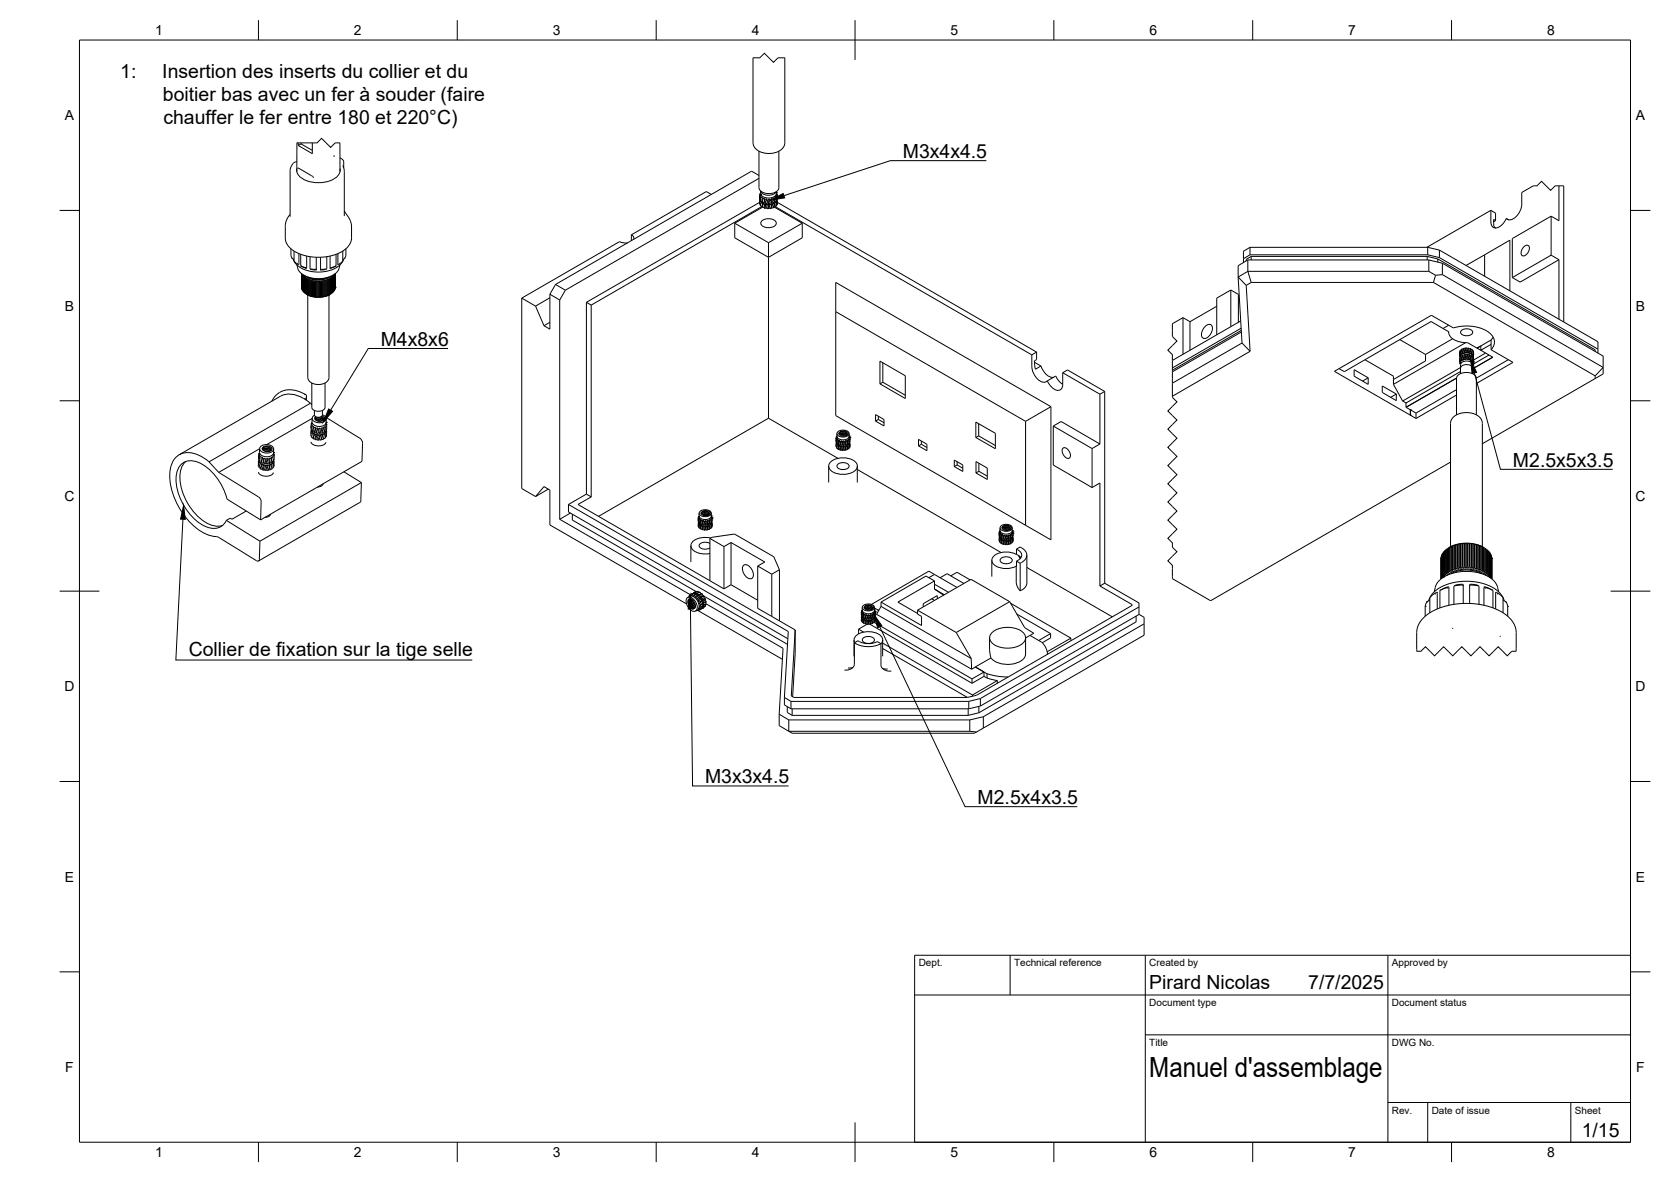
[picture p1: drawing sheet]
<svg xmlns="http://www.w3.org/2000/svg" width="420mm" height="297mm" viewBox="0 0 420 297" stroke-linecap="round" stroke-linejoin="round" font-family="sans-serif">
<defs><g id="words">
<text font-size="7" x="289" y="270.6">Manuel d'assemblage</text>
<g font-size="4.9">
<text x="30.2" y="19.5">1:</text>
<text x="40.8" y="19.5">Insertion des inserts du collier et du</text>
<text x="41" y="25.4">boitier bas avec un fer à souder (faire</text>
<text x="41.1" y="31.3">chauffer le fer entre 180 et 220°C)</text>
<text x="227" y="39.7">M3x4x4.5</text>
<text x="95.7" y="86.9">M4x8x6</text>
<text x="380.4" y="117.2">M2.5x5x3.5</text>
<text x="47.5" y="164.9">Collier de fixation sur la tige selle</text>
<text x="177.3" y="196.8">M3x3x4.5</text>
<text x="245.8" y="202">M2.5x4x3.5</text>
<text x="289" y="248.5">Pirard Nicolas</text>
<text x="329" y="248.5">7/7/2025</text>
<text x="397.7" y="285.7">1/15</text>
</g>
<g font-size="3.5">
<text x="39" y="8.8">1</text>
<text x="89" y="8.8">2</text>
<text x="139" y="8.8">3</text>
<text x="189" y="8.8">4</text>
<text x="239" y="8.8">5</text>
<text x="289" y="8.8">6</text>
<text x="339" y="8.8">7</text>
<text x="389" y="8.8">8</text>
<text x="16.3" y="30.2">A</text>
<text x="411.3" y="30.2">A</text>
<text x="16.3" y="78">B</text>
<text x="411.3" y="78">B</text>
<text x="16.2" y="125.9">C</text>
<text x="411.2" y="125.9">C</text>
<text x="16.2" y="173.7">D</text>
<text x="411.2" y="173.7">D</text>
<text x="16.3" y="221.6">E</text>
<text x="411.3" y="221.6">E</text>
<text x="16.4" y="269.4">F</text>
<text x="411.4" y="269.4">F</text>
<text x="39" y="290.8">1</text>
<text x="89" y="290.8">2</text>
<text x="139" y="290.8">3</text>
<text x="189" y="290.8">4</text>
<text x="239" y="290.8">5</text>
<text x="289" y="290.8">6</text>
<text x="339" y="290.8">7</text>
<text x="389" y="290.8">8</text>
</g>
<g font-size="2.5">
<text x="231" y="242.9">Dept.</text>
<text x="255" y="242.9">Technical reference</text>
<text x="289" y="242.9">Created by</text>
<text x="350" y="242.9">Approved by</text>
<text x="289" y="252.8">Document type</text>
<text x="350" y="252.8">Document status</text>
<text x="289" y="262.9">Title</text>
<text x="350" y="262.9">DWG No.</text>
<text x="350" y="279.9">Rev.</text>
<text x="360" y="279.9">Date of issue</text>
<text x="396" y="279.9">Sheet</text>
</g>
</g></defs>
<!-- layer: Visible -->
<g fill="none" stroke="#000" stroke-width=".25">
<path d="M189.3 14.5l.1 21.8 .4 .9 .9 .7 1.1 .5 1.4 .2 1.2-.1 1.7-.6 .8-.8 .4-.9v-21.7M74.7 35.9l-.1 7.2M75 35.9v.7M75.7 36.2l-.7 .4M75.7 35.9v.3M75.7 36.2l2.8 1.6M78.5 35.9v2.7l-3.5-2M83.9 39.2h.1M85.5 39.7l.9 .7v1.8M85.5 35.9v7.2M190.8 38l.1 9.5 .7 .7 1.4 .4 1.4-.1 .7-.3a1.25 1.25 0 0 0 .7-1.1v-9.1M71.7 56.5h.1"/>
<path d="M71.7 56.5v.4M71.7 56.9h.1M72.9 54h.1M72.9 54l-.7 1-.5 1.5M72.9 54.5h.1M72.9 53.9v.1M73.6 55h.1M74.6 40.6l-.8 .4-.8 1.6-.1 11.9M74.6 42.4a2.9 2.9 0 0 0 2.5 3 8.1 8.1 0 0 0 7.7-1.1 2.12 2.12 0 0 0 .7-1.9M74.8 42.2l4.1 2.4M83.9 40.5h.1M85.6 59.2h.1"/>
<path d="M86.3 41.6l.3 1.4v11.3M86.6 53l1.4 2.3M88 55.4l.4 1.3v3.3l-.3 1-.4 .8-1.4 1.2-1.3 .7-1.6 .5-2.3 .4h-2l-2.6-.4-2.2-.9-1.3-.9-.8-.9-.4-1-.1-3.6M158.8 59a.92 .92 0 0 1 .5 1.2M178.9 48.9l-1.3-.8-18.9 10.9v1.5M184.7 56.1v3.7l8.5 4.9 8.5-4.9v-3.7M184.7 56.1l8.5 4.9M190.8 44.1l-1.8-1.1-49.3 28.5M190.8 44.8l-48.6 28.1M191 49.1h.3l-.1 .4M191 49.1v1.1M191 51.3l.2 .1"/>
<path d="M191 49.1h.1M191 49.6v.1M191 51.3h.1M191 50.8l-43.6 25.2M191 50.1h.1M191 50.6v.7M191 50.1v.5M191 50.6l.4 .1M191 50.2l.3 .1M191 50.2h.1M191 50.5v.1M191.1 48.6l.2 .2-.3 .3"/>
<path d="M191.1 48.7l-.1 .4M191.1 48.6v.1M191.1 48.6h.1M191.2 49.5h.4v.4M191.2 49.6l.1 1M191.2 49.5l.1 1.1M191.2 51.7l.4 .1M191.2 49.5v.1M191.2 49.5h.1M191.2 51.7h.1M191.2 50.3l-.2 .3M191.2 48.6h-.1"/>
<path d="M191.2 48v.6M191.3 48.6a2.18 2.18 0 0 0 3.1 .9l.7-.5 .1-.4M191.3 48a2.4 2.4 0 0 0 3.6 .5l.3-.3M191.3 48.8h.1M191.3 50.3h.1M191.3 50.3v.1M191.3 51l-.1 .7M191.3 51h.5M191.3 50.6l.5 .1M191.3 51h.1M191.3 50.6h.1M191.4 50.6v.1"/>
<path d="M191.4 50.7l-.1 .3M191.4 50.7l.4 .3M191.5 55.6a2.57 2.57 0 0 1 3.7 .3 1.59 1.59 0 0 1-2 1.3h-.5a1.12 1.12 0 0 1-1.1-.4 1.12 1.12 0 0 1-.1-1.2zM191.6 49.9h.1M191.6 49.9l.2 1M191.6 51.8v.3M191.6 51.9l-42.9 24.8M191.6 52.1h.1M191.6 49.9l.3 1.1 .4-.1M191.6 52.1h.5M191.6 52.1l-6.9 4M191.8 51l-.2 .8"/>
<path d="M191.8 51v.3M191.8 51l1.2 .4M191.8 51.3l-.2 .8M191.9 51.3h.1M191.9 50.9h.1M191.9 51.3l-.3 .8M192.1 49.8l-.5 .1M192.1 49.8l.1 .4M192.1 49.8l.2 1.1M192.2 50.2h.1M192.3 50.2l.2 .9M192.3 50.2h.1"/>
<path d="M192.3 50.1v.1M192.3 52.4h.1M192.3 50.2l.3 1M192.3 51.3l-.2 .8M192.3 51.3l.2 .2M192.3 51.3h-.4M192.3 50.9l.2 .2M192.5 51.5l-.2 .9-.2-.3M192.5 51.5h.1M192.5 51.1h.1M192.7 50l-.4 .2M192.7 50l.3 .3"/>
<path d="M192.7 50l.3 1M192.7 52.3l-.4 .1M192.9 48.6h.3M193 51.4l-.4 .1-.3 .9M193 51.4l-.3 .9M193 51.4l.3 .2M193 51l.3 .2M193 51l-.4 .2M193 50.3l.3 .9M193 50.3h.1M193 52.5h.1M193.3 51.6l-.3 .9-.3-.2"/>
<path d="M193.3 50l-.3 .3M193.3 50l.5 .3M193.3 51.6l-.3 .9M193.3 50l.3 1M193.3 51.6h.1M193.3 51.2h.1M193.4 52.3l-.4 .2M193.6 51.4l.5 .1-.3 1-.4-.2M193.6 51.4l-.2 .9M193.6 51.4l-.3 .2M193.6 51l-.3 .2M193.8 50.3l.3 .8-.5-.1"/>
<path d="M193.8 50.3l.3 .8M193.8 50.3h.1M193.8 52.4h.1M194 49.9l-.2 .4M194 49.9l.5 .2M194 49.9l.3 1M194 52.2l.5 .1M194 52.2l-.2 .2M194.1 51.5l-.3 .9M194.1 51.5h.1M194.1 51.1h.1M194.3 51.2l-.3 1"/>
<path d="M194.3 51.2l-.2 .3M194.3 51.2l.4 .1M194.3 50.9l-.2 .2M194.5 50.1h.1M194.5 50.1l.2 .8h-.4M194.5 50v.1M194.5 50.1l.3 .8M194.5 52.2v.1M194.6 49.7l-.1 .3M194.6 49.7h.5M194.6 49.7l.2 .9M194.6 52l-.1 .2"/>
<path d="M194.6 52l7.1 4.1M194.6 51.7v.3M194.7 51.3l-.2 1M194.8 51.2l-.3 1M194.8 51.2h-.1M194.8 50.9h-.1M194.8 51l.4-.1-.1 1.1M194.8 51v.2M194.8 50.6v.3M194.8 51l-.7 .3-1.1 .1M195 52l64.4 37.2M195.1 52h-.5"/>
<path d="M195.1 49.7l.1 .8M195.1 49.7h.1M195.1 51.9h.1M195.1 50.5l-.3 .5M195.2 48.8h.1M195.2 50.2l.3 .2M195.2 50.2v.1M195.2 48.7l.3 .2M195.2 48.4h.1M195.2 50.2h.1M195.2 48.2v.4M195.2 50.9l-.1 1"/>
<path d="M195.2 50.5l-.4 .1M195.2 50.9h.1M195.2 50.5h.1M195.3 48.5l-.1 .1M195.3 48.5h.1M195.3 48.5l-.1 .3M195.3 48.4h.1M195.4 49.3l-.4 .1 .1 .3M195.4 49.3l.1 .8M195.4 49.3h.1M195.4 51.5h.1M195.4 50.1l.1 .3"/>
<path d="M195.5 50.6l-.1 .5M195.5 50.4l-.1 1.1-.3 .1M195.5 50.5l-.4 .1 .1 .3M195.5 50.1l-.3 .1M195.5 50.8l65.1 37.7M195.5 48.9l-.3 .1 .2 .3M195.5 48.9l-.1 .7M195.5 48.9h.1M195.5 50.4h.1M195.5 50.1h.1M201.7 56.1l-8.5 4.9M374.9 52.9v2.9"/>
<path d="M374.9 52.9l1.1 .7v1.8M374.9 52.9l-16.1 9.3M375.7 57.1l.4 .2M376 55.4l-.4-.3 .1 2M376 55.4l-.4 .3M378.7 54.9l.6 .4M385.5 46.7l-2.9 1.7v2.9a4 4 0 0 1-3.2 4l-.6-.4a3.1 3.1 0 0 1-3.2 2.3 1.43 1.43 0 0 1-.7-1.4M390 54.3l-9.7 5.7v9.8M390 54.3v9.8M392 46.7v8.8l-2-1.2M393.2 46.7v34.2M73.1 64.1l.3 .8"/>
<path d="M73.2 62.5v1.7M73.6 64.9h-.2l.5 .3M73.7 65.1l.2 .5M73.9 65.2h.1M73.9 65.6v.1M73.9 65.6l1.1 1.3 1.3 .8 1.4 .4 2 .3 1.7-.1 2.2-.6 1.6-.8 1-1.3M73.9 63.1v2.5M73.9 65.6l.8 .7M74.7 66.6l.4 1.4 1.1 1 1.6 .7 2 .3 2.5-.3 1.6-.7 1.1-1 .4-1.4M74.9 66.2l-.2 .1M75.2 63.7v2.7l-.5-.1M75.6 63.9l.1 3"/>
<path d="M75.8 72.4l.1 .1M75.8 68.8v3.6M75.8 72.2v.1M75.8 72.4h.1M75.9 68.8v4M75.9 72.6v.1M75.9 68.9v.1M75.9 72.7v.1M75.9 72.8h.1M75.9 69v3.8M76 69.1v3.8M76 72.9h.1"/>
<path d="M76 72.9l.1 .1M76.1 67.1l-.4-.3 1.1 .5 .2-.1M76.1 67.1h.1M76.1 69.3v3.8M76.1 69l-.1 .1M76.1 69.2v.1M76.1 73.1l.1 .1M76.2 69l-.2 .1M76.2 69.4v3.8M76.2 69.4l.1-.3-.2 .2v3.8M76.2 69.4h.1M76.2 69.5v3.8l.2 .1"/>
<path d="M76.2 69.5l.3-.2-.2 .3M76.2 69.1l-.1 .2M76.3 69.6v3.8M76.3 69.6h.1M76.3 73.4l.2 .1M76.3 69.6l.3-.2-.1 .3M76.5 69.7v3.9M76.5 69.7h.1M76.5 73.6h.1M76.6 69.9v3.8M76.7 73.7h.1M76.7 69.8v.1"/>
<path d="M76.7 69.9v3.8l.1 .1M76.7 69.3a5.8 5.8 0 0 0 6.7 0M76.8 69.6l-.3 .2M76.8 69.6l-.2 .3M76.8 69.6h.1M76.8 73.8h.1M76.8 70h.1M76.9 70l.2-.2-.1 4.1-.1-.1zM76.9 69.7l-.2 .2M76.9 69.7l-.1 4.1M76.9 69.7h.1M77 73.9h.1"/>
<path d="M77 70.1h.1M77 73.9l.3 .2M77.1 70.2v3.8l.2 .1M77.1 64.4v2.9l-1-.2M77.2 74l.1 .1M77.2 70.2v3.8M77.3 74v.1M77.3 70.2h.1M77.3 74.1a6.2 6.2 0 0 0 5.5 0M77.3 74.1l.2 .1M77.3 69.9l-.2 .3M77.3 69.9h.1"/>
<path d="M77.3 74.1h.1M77.3 69.9l-.1 .3M77.5 69.6a5.7 5.7 0 0 0 5.2 0M77.5 74.1v.1M77.5 70.3h.1M77.5 70l-.2 .3v3.8M77.5 70h.1M77.5 74.2h.1M77.5 74.2l.2 .1M77.5 70v4.2M77.5 70.4l.2-.3v4.2M77.5 70.4v3.8"/>
<path d="M77.7 60.5h.1M77.7 74.3h.1M77.7 74.2l.1 .1M77.7 70.4h.1M77.8 74.3l.2 .1M77.8 70.5l.2-.3v.3M77.8 70.5v3.8M78 64.5v3l1.3 .2M78 74.3h.1M78 70.5h.1M78 74.3v.1M78 70.5v3.8"/>
<path d="M78 74.4h.1M78 67.6l1.4 .3 .1-.3M78 74.4h.2M78 70.6l.2-.3v.3M78 70.6v3.8M78.2 70.6v3.8M78.2 74.4h.1M78.2 70.6h.1M78.3 74.5h.2M78.5 70.7v-.3l-.2 .2v3.9M78.5 70.7v3.8M78.5 74.5h.1"/>
<path d="M78.5 70.7h.1M78.6 74.5l.1 .1M78.7 74.6h.1M78.8 74.6h.1M78.8 70.7l-.1-.3-.1 .3v3.8M78.8 70.7v3.9M78.8 74.5h.1M78.8 70.7h.1M78.8 74.6h.2M79 70.5l-.2 .2M79 70.5h.1M79 74.6h.1"/>
<path d="M79 70.5l.1 .3M79.1 74.6h.1M79.1 70.8h.1M79.1 70.8l-.1 3.8M79.1 70.8l.2 3.9M79.3 70.5l-.2 .3M79.3 74.7h.1M79.3 70.5h.1M79.3 70.5v4.2M79.4 74.6h.1M79.4 70.8h.1M79.4 74.6l.2 .1"/>
<path d="M79.5 67.6l-.1 .1M79.5 64.7v2.9M79.6 70.6l-.2 .2v3.8M79.6 70.6h.1M79.6 74.7h.1M79.6 70.6l.1 .3M79.7 70.9l-.1 3.8M79.7 74.6h.1M79.7 70.8h.1M79.7 70.9l.1 3.8 .1-3.8M79.8 70.6l-.1 .3M79.8 70.6h.1"/>
<path d="M79.9 70.6v.3M80 74.6h.1M80 70.8h.1M80 70.9l.1 3.8M80.1 70.6l-.1 .3M80.1 74.7h.1M80.1 70.6h.1M80.1 70.6l.1 .3M80.2 70.9l-.1 3.8M80.3 74.6h.1M80.3 70.8h.1M80.5 70.8l-.1 3.9-.1-3.8"/>
<path d="M80.5 70.8l-.1-.2-.1 .3M80.6 67.6l.2 .1M80.6 74.6l.1 .1M80.6 64.7v2.9M80.6 74.6h-.1M80.6 70.8h-.1M80.7 70.5l-.1 4.1M80.7 74.7h.1M80.7 70.5h.1M80.7 70.5l.1 .3M80.8 74.6l-.1 .1M80.8 70.8v3.8"/>
<path d="M80.9 74.6l.1 .1M80.9 70.8v3.8M80.9 74.6h-.1M80.9 70.8h-.1M81 70.5l-.1 .3M81 70.5h.1M81 74.7h.1M81 70.5l.1 .3M81.1 70.8v3.8l-.1 .1M81.2 74.6h-.1M81.2 70.7l-.1 .1M81.4 70.7v3.8l-.2 .1"/>
<path d="M81.4 70.7l-.2-.3v4.2M81.5 70.7v-.3l.2 .3v3.8l-.2 .1M81.5 74.5v.1M81.5 70.7v3.8M81.5 74.5h-.1M81.5 70.7h-.1M81.7 70.7l.1 3.8M81.8 74.4l-.1 .1M81.8 70.6h-.1M81.8 70.3l-.1 .4M81.8 74.5h.1M81.8 70.3h.1"/>
<path d="M81.8 70.3l.2 .3M82 74.4l-.2 .1M82 70.6v3.8M82 74.4h.1M82 70.6h.1M82.1 67.6l-1.3 .3-.2-.3M82.2 64.5v3l-1.4 .2M82.2 74.3l-.2 .1M82.2 74.3v-3.8l-.2-.2v4.1M82.3 74.3h.1M82.3 70.5v3.8M82.3 74.3h-.1"/>
<path d="M82.3 70.5h-.1M82.5 74.2l-.2 .1M82.5 70.4l-.2-.2v.3M82.5 70.4v3.8M82.5 74.2v.1M82.5 74.2h.1M82.5 70.4h.1M82.5 70.4v-.3l.2 .2v24.7l-.2 .6-.5 .5-1.5 .5h-1.1l-1.1-.4-.6-.6-.3-.6v-20.9M82.7 74.1l-.2 .1M82.8 74.1h-.1M82.8 70.3h-.1M82.8 70.3v3.8"/>
<path d="M82.9 69.9l.1 .3M82.9 69.9h.1M82.9 74l-.1 .1M82.9 74l-.2 .1M82.9 70.2l-.2-.2 .1 .3M82.9 69.9l.2 .2M82.9 70.2v3.8M83 74h-.1M83 70.2v3.8M83 70.2h-.1M83 64.4v3l1.1-.3M83.1 69.8l.1 .3"/>
<path d="M83.1 69.8h.1M83.1 69.8l.3 .2M83.2 70.1l-.1 3.8-.2 .1M83.2 73.8l-.1 .1M83.2 70l-.1 .1M83.3 69.6l.1 .3M83.3 69.6h.1M83.3 69.6l.2 .2M83.4 69.9v3.9l-.2 .1M83.4 73.7h-.1M83.4 69.9h-.1M83.6 73.6h-.1"/>
<path d="M83.6 69.8h-.1M83.6 69.8l-.2-.3 .3 .2v3.8M83.6 69.8l-.1 3.8-.1 .1M83.7 73.5l-.1 .1M83.7 69.2l.2 .3M83.7 69.6v3.9M83.7 69.6v.1M83.7 69.2h.1M83.7 69.2l.3 .2M83.8 69.5l-.2-.2 .1 .3M83.9 73.3h-.1M83.9 69.5h-.1"/>
<path d="M83.9 69.5l-.1 3.8-.1 .2M84 69l.1 4M84 73.2l-.1 .1M84 69.3v.1M84 69.3v3.9M84 69l.2 .1M84.1 69.2l-.1 4M84.1 69.2l-.3-.1 .2 .2M84.1 67.1h.1M84.1 69.2h.1M84.1 68.9l.1 .1M84.2 72.9h-.1"/>
<path d="M84.2 72.8h.1M84.2 69h.1M84.2 69v3.9M84.2 72.7v.1M84.2 68.8v.1M84.2 72.6v.1M84.2 68.9v3.8M84.3 72.5h.1M84.3 72.5l-.1 .1M84.3 72.3h.1M84.3 72.2h.1M84.3 72.4h.1"/>
<path d="M84.3 68.8v3.7M84.4 66.8l-1.1 .5-.2-.1M84.5 66.9l-.4 .2M84.5 63.9l-.1 3M85 63.7v2.8l.4-.2M85.2 66.2l.2 .1M86.2 65.6l-.7 .7M86.2 65.2h.1M86.2 65.6v.1M86.2 63.1v2.5M86.4 65.1l-.2 .5M86.5 64.9h.2"/>
<path d="M86.7 64.9l-.5 .3M87 62.5v1.7M87 64.1l-.3 .8M131.2 74.9l3.5 2M131.2 74.9v47.9l3.5 2M134.7 76.9l2.1 5M138.3 73.9v8.8l-1.5-.8M138.3 73.9l2.4 1.5M138.3 74.8l-3.6 2.1M139.7 71.5l-1.4 2.4M139.7 71.5l2.5 1.4M140.7 75.4v55.1"/>
<path d="M142.2 72.9l-1.5 2.5M147.4 76l1.3 .7M147.4 76v48.2M148.7 76.7v48.2M157.8 61h-1.3l-.7-.3-24.6 14.2M193.2 61v44.1M210.1 78.3l47.8 27.6M297.5 79.8l-2.7 1.5M297.5 79.8l1.7 1M297.5 79.8v9.3M305.9 77l-6.7 3.8M309.5 72.9l-3.6 2v9.2"/>
<path d="M309.5 72.9l1.9 1.1v7M309.5 72.9v9.2M311.3 69.6l1 16.6M311.3 69.6l2.1 2.1M312.7 65v.9M313.4 71.7l.9 16.6M313.8 68.2l-2.5 1.4M313.8 68.2l.8 2.8M313.8 68.2h45.5M313.8 65.3l-2.5 1.5v2.8M313.8 65.3v2.9M313.8 65.3h45.5"/>
<path d="M314.3 62.2l-1.6 .9v1.9M314.3 62.2h44.7M314.3 62.2v1.8M314.3 64h44.7M314.3 64l-1.6 1M314.6 71l-1.2 .7M314.6 71h45.8M314.6 64.4h44.3M314.6 64.4v.9M314.6 64.4l-1.2 .8v.4M358.9 64.4l2.6 .7M358.9 64.4v.9"/>
<path d="M359 62.2l2.9 .7M359 62.2v1.8M359 64l2.9 .7M359.3 65.3l3.4 .9M359.3 65.3v2.9M359.3 68.2l1.7 1M360.4 71l40.7 23.5M361 69.2l-.6 1.8M361.5 65.1l39.6 22.8v.4M361.5 65.1v.8M361.9 62.9l39.9 23v2.8M361.9 62.9v1.8"/>
<path d="M361.9 64.7l39.9 23M362.7 66.2v2.8M362.7 69l40.4 23.3-2 2.2M362.7 69l-1.7 .2M362.7 66.2l40.4 23.3v4.5l-30.4 17.5M373.3 64l6.3-3.6v12.7M373.3 64l-4.7 2.7M373.3 64v5.4M383.2 62a.77 .77 0 0 1 1.3 0 1.95 1.95 0 0 1-1.6 2.3 1.29 1.29 0 0 1 0-2zM390 64.1l2 1.2M390 64.1l-9.7 5.7M392 65.3l-9.8 5.6-1.9-1.1"/>
<path d="M392 65.3v14.9M76.5 99.1l.5 .2v.6M76.9 99.2l-2.6-1.1-1.3-.2-1.2 .1-1 .3-1.1 .7-.9 1-.5 .8M77.1 99.5l-.1 1.1M78.4 96.3v6.2l.4 .5 .9 .3 1.3-.1 .7-.7v-6.2M138.3 81l-1.5 .9M221.3 90.7l6.3 3.7v5.7l-6.3-3.6zM222 96.1l5.6 3.2M222 91.2v4.9M222 96.1l-.7 .4M259.4 89.2v2.9M259.5 92.1a4 4 0 0 0 3.2 4l2.8-1.6 .7 1.2 1 .9"/>
<path d="M260.1 91.1l1.6 .9M260.2 91.7l.1 1.1M260.6 88.5v1.9l-.5 .2v1.1M260.6 88.5l-1.2 .7M261.7 92l-1.4 .8M261.7 92a3.6 3.6 0 0 0 3.2 2.8M263.3 95.7a3.1 3.1 0 0 0 3.2 2.3 1.43 1.43 0 0 0 .7-1.4M267.2 93.7v2.9M267.2 93.7l1.2-.7 9.4 5.4M267.2 93.7l9.4 5.4M276.6 99.1v12.5M277.8 98.4v48.2"/>
<path d="M277.8 98.4l-1.2 .7M299.2 80.8v7.2M303.1 82a.99 .99 0 0 1 1.4-.4 .99 .99 0 0 1 .3 1.3l-.6 1.4a1.12 1.12 0 0 1-.9 .7 1.12 1.12 0 0 1-1.1-.4l.1-1.4zM312 80.7l-17.2 9.9M312.1 82.5l-17.3 10M312.1 83l-17.3 10M312.1 83.4l-17.3 10M312.3 86.2l2 2.1M312.3 86.2l-17.5 10.1M314.3 88.3l-19.5 11.3M340.5 92.9l3.5 2v1.7l-3.5-2.1zM343.2 90.4l7.2 4.1v2.1"/>
<path d="M344 94.9l-1.4 .9M347.6 97l3.5 2v1.7l-3.5-2.1zM350.4 96.6l2.3 4.2M351.1 99l-1.4 .9M352 85.4l6.4 3.7M358.4 89.1v1.6l-8 4.7M362.8 82.6l1.5 .7a3.1 3.1 0 0 0 2.9 2.6l1.8 .2 2.4 1.4M362.8 82.6l-3-1.8-21.8 12.6-1.3-.8M364.2 83.4v.1M364.3 81.7l-1.5 .9M365.2 85.1l-6.8 4M366.2 97.9l-10.2 5.9"/>
<path d="M366.2 99.3l-10.2 5.9M367 90.7v.4M367 90.6v.1M367 88.3v.6M367 88.3v1.4M367 91.1h.1M367 88.3h.1M367 91v.1M367 89.7h.2M367.1 91.1l.1 .2M367.1 89.8l.1 .9M367.1 91h-.1"/>
<path d="M367.1 89.3l.1 .2-.2 .2M367.1 91.4h.1M367.1 89.8h.1M367.1 89.3h.1M367.1 91.1v.3M367.1 90.1l-.1 .9M367.2 88.3h-.2M367.2 90.7l.1 .3h-.2M367.2 90.7h.1M367.2 88l-.1 1.3M367.2 92.4l-14.5 8.4M367.2 93.4l-13.7 7.9"/>
<path d="M367.2 92.2v.1M367.2 90.7h.3M367.2 91.3l-.1 .1M367.2 91.3v.2l-.1-.1M367.2 89.6v.1M367.2 92.5a1.8 1.8 0 0 1 2.9-.5l.2 .5-.1 .3M367.3 89.5l.2 .9M367.3 89l.1 .2M367.3 89.5l.3 .9M367.3 89h.1M367.3 89.4v.1M367.3 89.7l-.2 .1"/>
<path d="M367.4 89.8l.1 .9M367.4 89.2l-.3 .1M367.4 89.2l-.1 .4M367.4 83.1a2.01 2.01 0 0 1 2.9 .3 1.32 1.32 0 0 1-1.8 1 .92 .92 0 0 1-.9-.3 .92 .92 0 0 1-.2-1zM367.5 87.9l-.3 .1-.1 1.3M367.5 90.4v.3M367.5 87.7l-.2 1.3M367.6 90.4l.3 .1M367.6 87.7l-.3 1.3M367.6 90.4h.1M367.6 87.7h.3M367.6 87.7h-.1"/>
<path d="M367.6 90.4h-.1M367.7 89.4l.2 1.1M367.7 88.9l-.4 .1M367.7 89.4l-.4 .1M367.7 89l-.3 .2M367.7 89.2l.3 1M367.7 88.8v.1M367.7 89.2v.2M367.7 88.7l.4 .1M367.7 89.2h.4M367.7 88.7v.1M367.7 89.2h.1"/>
<path d="M367.9 87.7l-.2 1.2M368 90.2l-.1 .3M368 87.5l-.3 1.3M368 90.2h.1M368 87.5l-.1 .2M368 90.2l.4 .2M368 87.5l-.3 1.2M368 87.5l.4 .1M368.1 87.5h-.1M368.1 90.2h-.1M368.1 89.2l.3 1.2M368.1 88.8l-.4 .2"/>
<path d="M368.2 89l.4 1.1M368.2 88.6l-.1 .2M368.2 89l-.1 .2M368.3 89l.3 1.1M368.3 88.6l.3 .1M368.3 89l.3 .1M368.3 88.6h.1M368.3 89h.1M368.4 87.6l-.3 1.2M368.5 86.1l-18.1 10.5M368.6 90.2l-.2 .2M368.6 89.1l.4 1.3"/>
<path d="M368.6 90.2h.1M368.6 88.7l-.5 .1M368.6 88.7h.5M368.6 87.4l-.4 1.2M368.6 87.4l-.2 .2M368.6 90.1v.1M368.6 87.4l-.3 1.2M368.6 87.4l.3 .2M368.7 87.4h-.1M368.7 90.1h-.1M368.7 90.2l.3 .2M368.9 89l.3 1.2"/>
<path d="M368.9 88.5l-.3 .2M368.9 89l-.3 .1M368.9 88.5h.1M368.9 89h.1M368.9 89l.4 1.2M368.9 88.5l.2 .2M368.9 89l.2 .2M368.9 87.6l-.3 1.1M369.1 89.2l.4 1.3M369.1 88.7l.5 .1M369.2 90.2l-.2 .2M369.2 87.4l-.3 1.1"/>
<path d="M369.2 90.2h.1M369.2 87.4l-.3 .2M369.2 87.4h.1M369.3 90.2l.2 .3M369.3 87.4l-.4 1.1M369.3 87.4l.1 .2M369.4 87.6h.4l-.4 1M369.4 87.6l-.3 1.1M369.4 89.1l.4 1.2M369.4 88.6l-.3 .1M369.4 89.1l-.3 .1M369.4 88.6h.1"/>
<path d="M369.4 89.1h.1M369.5 89.1l.3 1.2M369.5 88.6l.1 .2M369.5 89.1l.1 .2M369.6 89.3l.3 1.4M369.6 88.8h.4M369.6 89.3h.4M369.6 88.8l.4 .2M369.7 90.3l-.2 .2M369.7 90.3h.1M369.8 90.3h.1M369.8 87.6h.1"/>
<path d="M369.8 90.3l.1 .4M369.8 87.6l-.3 1M369.8 87.6v.2M369.8 87.8l-.2 1M369.8 87.8h.4M370 89.3l.2 1.3M370 88.8h.1M370 88.8v.2M370 89l.2 .3M370 89l.3 .1M370 89.5h.3M370.2 90.6v.3h.2"/>
<path d="M370.2 90.6l-.3 .1M370.2 87.8l-.2 1M370.2 90.6h.1M370.2 89.3l.1 .2M370.2 92.6v1.3M370.2 89.3l.3 .1M370.3 91.3v.2M370.3 91.6h.1M370.3 91.6a1.78 1.78 0 0 0-3.1 0v2.3M370.3 91.6v.9M370.3 89.1h.1M370.3 89.5v.1"/>
<path d="M370.3 89.5l.2 1.4M370.4 91.6h.1M370.4 89.7l.1 .1M370.4 91.6h-.1M370.4 91.3v.3M370.4 90.9l-.1 .3h.2M370.4 88.4l.1 1M370.4 89.5l.1 .3M370.5 88.1l-.2 1M370.5 88.2l-.3 1.1M370.5 90.9h.1M370.5 88.1h-.3l-.2 .9"/>
<path d="M370.5 89.8v.1M370.5 88.1v.1M370.5 89.8h.1M370.5 91.3l-.2 .1M370.5 89.5l-.2 .1 .2 1.3M370.5 89.9v1.3M370.5 91.2h.1M370.5 89.9v.7M370.5 91.3h.1M370.5 89.9h.1M370.5 89.4h.1M370.5 88.9v.6"/>
<path d="M370.5 90.6v.1M371.4 87.5h.1M371.4 87.5l.9 .5M372.3 88h.1M372.3 86.9v1.1M372.3 88l3 1.8-5 2.9M373.5 88.7l-3 1.8M374.4 89.2l-4 2.4M374.9 85.4v2.5M374.9 86.5l-2.6 1.5M374.9 85.4l-3.5 2.1M374.9 87.9l5.5 3.2-9.2 5.3"/>
<path d="M374.9 87.9a2.9 2.9 0 0 0-1.2-4.8 11 11 0 0 0-8.3-.7l-5.5-3.2-24.4 14.1 19.1 11M375.4 84.7l-.5 .7M379.3 90.4l-8.1 4.6M401.1 94.5v.6M46.7 116a6.8 6.8 0 0 0-1 7 13.4 13.4 0 0 0 7.9 9.1l1.6 .1 .8-.2M52.6 116.1l2.4 2.6M52.6 116a7.2 7.2 0 0 0-7.1-2 5.8 5.8 0 0 0-2.8 6.2 17.9 17.9 0 0 0 9 14l3.4 .9 9.4 5.8 .5 .1 .2-.5M55 118.7l10.3 6.4 .4 1-.2 4.5M65 115.8v.9M65 115.8l.2 .2M65 118.6l.5 .7 1.3 .4 1.3-.2 .5-.4 .1-.3M65 114.3l.3 .1-.1 .3"/>
<path d="M65 114.3l.1 1.4M65 114.6v.8M65 116.2l-.1 1 .3 .1M65 116.2l.4 .1v.3M65.1 113.9l.2 .2-.3 .2M65.1 113.9l-.1 .4M65.1 115.7l-.1 .1M65.1 115.7l.2 .1M65.2 114.7h.4v.3M65.2 114.7l.2 1.4h.4M65.2 115.8v.2M65.2 116l-.2 .2"/>
<path d="M65.2 113.7l.1-.9-10.3 5.9M65.2 116l.6 .6M65.3 113.8l-.2 .1M65.3 113.7a2 2 0 0 0 3.5 .1M65.3 114v.1M65.4 116.6l-.3 1 .4 .1M65.4 116.6h.4M65.5 112.3a2.24 2.24 0 0 1 3.3 .4 1.5 1.5 0 0 1-2 1.1 1.12 1.12 0 0 1-1.2-.3 1.12 1.12 0 0 1-.1-1.2zM65.5 117.7v.2M65.5 117.9h.4M65.6 115l.3 1.4M65.7 115.5l.1 .6"/>
<path d="M65.8 116.6l-.3 1.1M65.8 116.6v.3M65.8 116.6l1.1 .3 1.1-.2M65.8 116.1l.1 .3M65.8 116.9l-.3 1M65.9 112.8l.4-.4 .8-.1 .7 .2 .3 .6M65.9 117.9l.2 .3M66 113l.4-.3 .7-.1 .7 .2 .3 .4M66 115l.3 1.4M66 115l.2 .3M66 115h-.4M66 113l.4-.2 .7-.1 .6 .2 .4 .3"/>
<path d="M66.1 112.5l.7-.4h.7l.6 .2 .3 .5M66.1 112.5l.6-.3 .8 .1 .6 .5-.1 .5M66.1 113.2l.9-.2 1 .4M66.2 115.3l.3 1.3M66.2 113.2l.9-.1 .8 .3M66.3 116.8l-.4 1.1M66.3 116.8l-.5 .1M66.3 116.8l.2 .2M66.3 116.4l.2 .2M66.3 116.4h-.4M66.5 117l-.4 1.2M66.5 113.4l1.1 .1"/>
<path d="M66.5 118.1l.2 .2M66.5 118.1l-.4 .1M66.5 115.1l-.3 .2M66.5 115.1l.3 .3M66.5 115.1l.4 1.3M66.7 113.4l.7 .1M66.8 116.9l-.3 1.2M66.8 115.4l.4 1.2M66.8 116.9l.4 .2M66.8 116.9l-.3 .1M66.9 116.4l.3 .2M66.9 116.4l-.4 .2"/>
<path d="M67.1 118.1l.3 .1M67.1 118.1l-.4 .2M67.1 115.2l-.3 .2M67.1 115.2l.4 .2M67.1 115.2l.4 1.2M67.2 117.1l-.5 1.2M67.4 116.9l-.3 1.2M67.4 116.9l.4 .1M67.4 116.9l-.2 .2M67.5 116.4l.4 .1M67.5 116.4l-.3 .2M67.5 115.4l.4 1.1"/>
<path d="M67.6 118l.5 .1M67.6 118l-.2 .2M67.7 115.1l-.2 .3M67.7 115.1l.5 .1M67.7 115.1l.3 1.2M67.8 117l-.4 1.2M68 116.7l-.4 1.3M68 116.7h.4M68 116.7l-.2 .3M68 116.3h.4M68 116.3l-.1 .2M68.1 117.8v.3"/>
<path d="M68.2 115.2l.2 1.1M68.2 112.4a.82 .82 0 0 1-.1 .9 .82 .82 0 0 1-1 .2h-.2a.95 .95 0 0 1-.9-.9l.1-.2M68.2 117.7l-.1 .1M68.2 114.9v.3M68.2 114.9h.4M68.2 114.9l.2 1.1M68.4 116.7l-.3 1.4M68.4 116.5v.2M68.4 116.5l-.4 .2M68.4 116v.3M68.6 116.2l.2 .2M68.6 116.2l-.2 .3"/>
<path d="M68.6 114.9l.2 1M68.7 115.9l-.1 .3M68.7 114.1v.1M68.7 114l.3 .2M68.8 116.4l-.2 1.4h-.5M68.8 116.4l-.4 .1M68.8 113.8h.1M68.8 115.9l.1 .1M68.8 115.9l-.4 .1M68.8 112.9v.9M68.8 115.6h.1M68.9 115.6v.4"/>
<path d="M68.9 115.6l-.2 .1M68.9 116.7v.3M68.9 114.6h-.3v.3M68.9 114.6v.9l-.2 .1M68.9 116l-.1 1.4-.2 .1M68.9 116l-.3 .2M69 114.2l-.3 .1 .2 .3M69 114.2l-.1 .4M78.1 101.3l-1.5-1 .3-.1h-.4a6.6 6.6 0 0 0-5.9-.6l-25.6 14.7M78.1 101.3l.3 .4M78.1 101.3l-25.5 14.8M78.2 108.2v.9"/>
<path d="M78.2 108.2l.2 .2M78.2 111l.5 .7 1.3 .4 1.3-.3 .6-.7M78.2 106.7l.3 .1-.1 .3M78.2 106.7l.1 1.4M78.2 107l.1 .7M78.3 108.6l-.2 .9 .3 .2M78.3 108.6l.3 .1M78.3 108.1l.2 .1M78.3 106.3l.2 .1-.3 .3M78.3 106.3v.3M78.3 108.1l-.1 .1M78.4 107.1h.4v.3"/>
<path d="M78.4 107.1l.2 1.4h.4M78.4 106.2l-.1 .1M78.4 108.4l-.1 .2M78.4 108.2h.1M78.4 108.2l.1 .2M78.5 108.4l.1 .3M78.5 106.3v.2M78.5 109l-.2 .9 .4 .1M78.5 109h.5M78.6 108.7l-.1 .3M78.6 108.7l.9 .5 1.2 .1M78.7 110v.3"/>
<path d="M78.7 110.3h.4M78.8 107.4l.3 1.4M78.9 107.9l.1 .6M79 109l-.3 1M79 109l.1 .2M79 108.5l.1 .3M79.1 103.2v1.1l.3 .4 1.2 .1 .5-.5M79.1 109.2l-.4 1.1M79.1 110.3l.2 .2M79.2 105.3l.4-.3h.6l.7 .1 .4 .5M79.2 107.3l.3 1.4M79.2 107.3l.2 .4"/>
<path d="M79.2 107.3l-.4 .1M79.2 105.4l.4-.3h.7l.6 .1 .4 .4M79.3 104.8a.74 .74 0 0 0 .8 1.1l1.1-.2 .4-.5M79.3 105.5l1.1-.1 .8 .3M79.4 107.7l.3 1.3M79.4 105.6l.8-.2 .9 .4M79.4 104.7l-.1 .1 .1-.1M79.5 109.2l-.4 1.1M79.5 108.7l.2 .3M79.5 109.2h-.4M79.5 109.2l.2 .2M79.5 108.7l-.4 .1"/>
<path d="M79.5 104.8l-.4 .4M79.7 110.5l.2 .1M79.7 110.5h-.4M79.7 109.4l-.4 1.1M79.7 105.8l1.1 .1M79.7 107.5l-.3 .2M79.7 107.5l.3 .3M79.7 107.5l.4 1.3M79.9 105.8l.7 .1M80 107.8l.4 1.2M80.1 109.3l-.4 1.2M80.1 109.3l.3 .2"/>
<path d="M80.1 109.3l-.4 .1M80.1 108.8l.3 .2M80.1 108.8l-.4 .2M80.3 110.5l.3 .1M80.3 110.5l-.4 .1M80.3 107.6l-.3 .2M80.3 107.6l.4 .2M80.3 107.6l.4 1.2M80.4 109.5l-.5 1.1M80.6 104.8l.5 .2 .2 .4M80.6 109.3l-.3 1.2M80.6 109.3l.4 .1"/>
<path d="M80.6 109.3l-.2 .2M80.7 108.8l.4 .1M80.7 108.8l-.3 .2M80.7 107.8l.4 1.1M80.8 104.7l.5 .5-.1 .5M80.9 110.4l.4 .1M80.9 110.4l-.3 .2M80.9 107.5l-.2 .3M80.9 107.5l.4 .1M80.9 107.5l.3 1.1M80.9 104.5l.4 .2 .3 .5M81 109.4l-.4 1.2"/>
<path d="M81.1 104.2a.98 .98 0 0 1 .9 1.1 .98 .98 0 0 1-1.1 .9 1.69 1.69 0 0 1-2.4-1.3l.6-.6M81.1 103.2v1.1M81.2 109.1l-.3 1.3M81.2 109.1h.4M81.2 109.1l-.2 .3M81.2 108.6h.4M81.2 108.6l-.1 .3M81.3 107.6l.3 1M81.3 110.2v.3M81.4 110l-.1 .2M81.4 104.7l.2 .4M81.4 107.3l-.1 .3"/>
<path d="M81.4 107.3h.4M81.4 107.3l.2 1.1M81.6 109.1l-.3 1.4M81.6 108.9v.2M81.6 108.4v.2M81.6 108.9l-.9 .4M81.8 107.3l.2 1-.4 .1M81.8 108.5l.2 .3M81.8 108.5l-.2 .4M81.9 108.3l-.1 .2M81.9 104.8l8.6 5.3M81.9 106.4v.2"/>
<path d="M82 106.4l.2 .1M82 108.8l-.2 1.3-.5 .1M82 108.8l-.4 .1M82 106.2a2 2 0 0 1-3.5-.1v-1l-11.5 6.6M82 106.1h.1M82 106.1v.1M82 108.3l.1 .1M82 105.2v1M82 108h.1M82.1 108v.3M82.1 108l-.1 .1M82.1 109.1v.3"/>
<path d="M82.1 106.9l-.3 .1v.3M82.1 106.9v1l-.1 .1M82.1 108.4l-.1 1.4-.2 .1M82.1 108.4l-.3 .1M82.2 106.5l-.3 .1 .2 .3M82.2 106.5l-.1 .5M86.5 118.6l4.4 2.7M90.5 110.1l.5 .6 .2 .7-.2 4.5-25.5 14.7M193.2 105.1l17.5 10.1M193.2 105.1l-42.7 24.7M208.4 117.1v4.1M208.9 116a5 5 0 0 1 6.5 .5 1.75 1.75 0 0 1-1.4 2.4 5 5 0 0 1-5.4-1.1 1.36 1.36 0 0 1 .3-1.8z"/>
<path d="M210.2 110.1h.3l-.1 .3M210.2 110.1l.1 1.1M210.2 110.1h.1M210.2 110.6v.3M210.2 112.3l.2 .1M210.2 111.2h.1M210.3 109.8h.1M210.3 111.6l-.1 .7M210.3 111.2l.2 .2M210.3 111.6l.3 .1M210.3 109.8l-.1 .3M210.3 111.2h.1"/>
<path d="M210.3 111.6h.1M210.4 110.5h.1M210.4 110.5l.1 1M210.4 110.4v.1M210.4 112.7h.3M210.4 112.6h.1M210.4 110.5l.3-.1v.3M210.4 109v.7M210.4 109.8l-.2 .3M210.4 111.4l-.2-.2v.5M210.4 111.4l-.1 .2M210.4 109.8v.1"/>
<path d="M210.5 111.4l.1 .3M210.5 111.9l-.1 .8M210.5 111.9h.1M210.5 111.5h.1M210.5 111.9h.4M210.5 111.5l.4 .1M210.6 111.7l-.1 .2M210.6 111.7l.3 .2M210.6 116.7a2.01 2.01 0 0 1 2.9 .3 1.32 1.32 0 0 1-1.8 1 .92 .92 0 0 1-1-.3 .92 .92 0 0 1-.1-1zM210.6 108.6a2.01 2.01 0 0 1 2.9 .2 1.32 1.32 0 0 1-1.8 1 .92 .92 0 0 1-1-.2 .92 .92 0 0 1-.1-1zM210.7 110.8l.2 1v-.2M210.7 112.7v.2"/>
<path d="M210.7 110.7v.1M210.7 112.9h.1M210.7 110.8l.2 1M210.7 110.8h.1M210.7 113h.4M210.8 111.4l.1 .2M210.9 111.9l-.2 1M210.9 111.9l-.2 .8M210.9 111.9l.4 .2M210.9 109l.3-.4 .7-.1 .9 .3 .2 .4M210.9 112.1h.1M210.9 111.8h.1"/>
<path d="M210.9 112.1l-.2 .9M211 109.1l.3-.2 .7-.1 1 .5M211 109.2l1-.3 .9 .4M211.1 110.6l-.4 .2M211.1 110.6l.1 .3M211.1 110.6l.2 1.1M211.1 113l.1 .1M211.1 109.3l1-.1 .7 .3M211.2 111l.3 .9-.2-.2M211.2 108.5l.6-.2h.7l.6 .3 .2 .4M211.2 108.5l.9-.1 .5 .2 .4 .4-.1 .5M211.2 110.9v.1"/>
<path d="M211.2 113.1h.1M211.2 108.5a.59 .59 0 0 0-.1 .7 .59 .59 0 0 0 .5 .4l1-.1 .6-.4M211.2 111l.3 .9 .3-.1M211.2 111h.1M211.2 109.4l.8-.2 .7 .3M211.3 112.1l-.2 .9M211.3 112.1l.2 .2M211.3 112.1h-.4M211.3 111.7l-.4 .1M211.3 112.1l.5 .1M211.5 112.3l-.3 .8M211.5 112.3h.1"/>
<path d="M211.5 111.9h.1M211.5 110.8l-.3 .2M211.5 110.8l.3 .2M211.5 110.8l.3 1M211.6 109.5l.8 .1M211.6 113.1h-.4M211.6 109.3h.6M211.6 108.9h.6M211.6 108.5h.6M211.8 111h.1M211.8 111l.3 1M211.8 113.2h.1"/>
<path d="M211.8 112.2l-.2 .9M211.8 112.2l-.3 .1M211.8 112.2l.3 .1M211.8 111.8l.3 .2M212 110.8l-.2 .2M212 110.8l.4 .2M212 110.8l.3 1M212.1 112.3l-.3 .9-.2-.1M212.1 113.1l.3 .1M212.1 112.3l-.3 .9 .3-.1M212.1 112.3h.1M212.1 112h.1"/>
<path d="M212.3 112.2l.4 .1-.3 .9M212.3 112.2l-.2 .9M212.3 112.2l-.2 .1M212.3 111.8l.4 .1M212.3 111.8l-.2 .2M212.3 112.2h-.5M212.4 111l.3 .9M212.4 111h.1M212.4 113.2h.1M212.6 110.7l-.2 .3M212.6 110.7l.3 .2M212.6 110.7l.2 1"/>
<path d="M212.6 113l-.2 .2M212.7 112.2l-.3 1M212.7 112.2h.1M212.7 111.9h.1M212.8 112l-.5 .2M212.8 112l-.2 1M212.8 112l-.1 .2M212.8 112h.4M212.8 111.7h.4M212.8 111.7l-.1 .2M212.9 110.9l.3 .8M212.9 110.9h.1"/>
<path d="M213 110.9h.1M213 110.9l.2 .8M213 110.9h-.1M213 113l-.1 .1M213 110.6v.3M213 110.6h.4M213 110.6l.2 .9M213 112.9v.2M213.1 112.6l-.1 .3M213.2 112l-.3 1.1-.3-.1M213.2 108.7v.4M213.2 112l-.2 1.1"/>
<path d="M213.2 111.5v.2M213.2 112h.1M213.2 111.7h.1M213.4 110.6l.1 .8M213.4 110.6h.1M213.4 112.8l-.4 .1M213.4 110.6l.2 .8M213.4 112.8h.1M213.4 111.6l.2 .1M213.4 111.5l-.6 .5M213.5 111.4l-.1 .1M213.5 109.9h.2"/>
<path d="M213.5 109v.7a1.85 1.85 0 0 1-3.1 0l-.1 .1M213.5 109.6h.1M213.5 111.2l.2-.1v.3M213.5 111.8l-.1 1M213.5 111.3l.2 .1M213.5 111.8h-.3v.2M213.5 111.4l-.3 .1M213.6 109.7h-.1M213.6 111.7l-.2 1.1M213.6 111.7l-.1 .1M213.6 111.4h-.1M213.6 109.6h.1"/>
<path d="M213.6 109.6l-.1 .2M213.6 109.6v.1M213.7 110.3h-.4l.1 .3M213.7 110.3v.7M213.7 110.3h.1M213.7 110.3v.8M213.7 112.5l-.3 .1M213.7 111.4v1.1M213.7 111.7v.5M213.7 111.4l-.3 .2M213.7 111.1l-.2 .1M213.7 111v.1"/>
<path d="M213.7 111.4h.1M213.7 110h.1M213.7 110h-.2l.2 .3M213.7 110v.6M215.6 118l36.1 20.9M215.6 117.1v4.1M220.2 104.2l2.1 1.2v1.6l-2.1-1.2zM220.9 105.4l1.4 .8M220.9 104.6v.8M220.9 105.4l-.7 .4M230.9 110.4l2.2 1.2v1.7l-2.2-1.3zM231.7 110.8v.8"/>
<path d="M231.7 111.6l1.4 .9M231.7 111.6l-.8 .4M239.9 115.6l2.2 1.2v1.7l-2.2-1.3zM240.7 116.8l1.4 .9M240.7 116v.8M240.7 116.8l-.8 .4M245.4 106.1l4.9 2.8v3.9l-4.9-2.9zM245.4 116l2.8 1.6v2.9l-2.8-1.6zM246.1 106.5v3M246.1 109.5l4.2 2.5M246.1 109.5l-.7 .4M246.1 118.4l2.1 1.3"/>
<path d="M246.1 116.4v2M246.1 118.4l-.7 .5M257.9 105.9v26.1M264.2 102.2l-54.1-31.2v33.4l47.8 27.6M264.2 102.2v33.5l-6.3-3.7M264.2 102.2l-6.3 3.7M264.8 107.1v9.8l9.8 5.6M264.8 107.1l2-1.2 9.8 5.7M264.8 107.1l9.8 5.6M267.3 112.6a1.29 1.29 0 0 1 1.7 1 .9 .9 0 0 1 .2 1 .9 .9 0 0 1-.8 .6 1.95 1.95 0 0 1-1.1-2.6zM274.6 112.7v9.8M276.6 111.6l-2 1.1"/>
<path d="M352.7 100.8l.8 .5M353.5 102.3l12.7-7.3-12.7 7.4M353.5 101.3v1M353.5 102.3v.1M353.5 102.4l1.1 .6M354.6 103h.1M354.6 104.3h.1M354.6 103l1.4 .8M354.6 103v1.3M354.6 104.3l1.4 .9M356 103.8v1.4M364.7 116.1l-60.3 34.9-9.6-5.6"/>
<path d="M366.2 104.3v-9.4l.8-.9 1.4-.4 1.9 .3 .7 .5 .2 .5v9.4M57.1 125.4l8.4 5.2M57.1 125.4a14.2 14.2 0 0 0-7.2-9.2 3.7 3.7 0 0 0-5.5 3 13.8 13.8 0 0 0 7.8 13.3 3.6 3.6 0 0 0 4.7-1.7M61.9 128.4l-3.6 2.1-.4-.3-1 .6 8.5 5.2M65.4 136l-.2 4.5M68 129.2a1.22 1.22 0 0 1-1.4 .8M81.2 121.6a1.22 1.22 0 0 1-1.4 .8M90.7 125.8l-.2 .4-25.5 14.8M90.9 121.3l-25.5 14.7M90.9 121.3l-.2 4.5M134.7 124.8l2.1-2.5 1.5 .9v8.7l34.3 19.9M137.9 122.9l-3.2 1.9"/>
<path d="M140.7 130.5l32.9 19M142.9 126.8l55.3 31.9-1 16.6M142.9 126.8v1.9l55.2 31.8M143.4 128.9l-2.7 1.6M143.9 129.2v1.5l31.1 17.9M147.4 124.2l1.3 .7M147.4 124.2l-4.5 2.6M148.7 124.9l-3.4 1.9 33.2 19.1M173.7 137.1v4.2M175.6 130.1v1.1M175.6 130.1h.2l-.1 .3M175.6 131.2v.5"/>
<path d="M175.6 130.1h.1M175.6 132.3l.1 .1M175.6 131.2l.2 .2M175.6 130.6v.3M175.6 130.9h.1M175.6 132.3h.1M175.6 131.6v.7M175.6 131.2h.1M175.6 129.8h.1M175.6 131.6l.3 .1M175.6 131.2l.2 .1M175.6 129.8v.3"/>
<path d="M175.6 131.6h.1M175.6 129.8h.2M175.7 129.8h-.1M175.7 130.5h.1M175.7 130.5l.2 1M175.7 132.6h.1M175.8 129.7l-.1 .1M175.8 130.5l.2-.1 .1 .3M175.8 129v.7M175.8 129.8l-.2 .3M175.8 131.4l-.2 .2M175.8 129.8v.1"/>
<path d="M175.8 131.3h.1M175.8 131.3v.1M175.8 131.4l.1 .3M175.9 131.9l-.2 .8M175.9 131.9h.1M175.9 131.5h.1M175.9 131.9l-.2 .8h.4M175.9 131.9h.3M175.9 131.5l.3 .1M175.9 131.7v.2M175.9 131.7l.3 .2M176 128.6a2.01 2.01 0 0 1 2.8 .2 1.32 1.32 0 0 1-1.7 1 .92 .92 0 0 1-1-.2 .92 .92 0 0 1-.1-1z"/>
<path d="M176 130.8h.1M176 130.8l.3 1-.1-.2M176.1 132.7l-.1 .3M176.1 130.7v.1M176.1 132.9h.1M176.1 130.8l.2 1h.4M176.1 133h.3M176.2 131.4v.2M176.2 131.9l-.2 1.1M176.2 131.9l-.1 .8M176.2 131.9l.5 .2M176.3 129l.4-.4 .7-.1 .7 .3 .3 .4"/>
<path d="M176.3 132.1h.1M176.3 131.8h.1M176.3 132.2l-.2 .8M176.3 129.1l.4-.2 .6-.1 .6 .1 .4 .4M176.4 129.2l.9-.3 .5 .1 .5 .4M176.4 130.6l-.3 .2M176.4 130.6l.2 .4M176.4 130.6l.3 1.2M176.4 133l.2 .1M176.5 129.3l.9-.1 .8 .3M176.6 131l.2 .9M176.6 128.6l1-.3 .9 .4"/>
<path d="M176.6 128.6l.8-.2 .5 .2 .4 .4-.1 .5M176.6 130.9v.1M176.6 133.1h.1M176.6 128.6l-.3 .4 .4 .4M176.6 131h.1M176.6 129.4l.7-.1 .8 .2M176.7 132.1l-.3 .9M176.7 132.1l.1 .2M176.7 132.1l-.4 .1M176.7 131.8l.1 .1M176.7 132.1l1 .1M176.8 132.3l-.2 .8"/>
<path d="M176.8 132.3h.1M176.8 131.9h.1M176.8 132.3l-.2 .9M176.9 130.8l-.3 .2M176.9 130.8a.25 .25 0 0 0 .2 .3 .25 .25 0 0 0 .3-.3M176.9 130.8l.3 1M176.9 129.5l.8 .1M176.9 133.1l.2 .2M176.9 133.1l-.3 .1M176.9 129.3h.6M176.9 128.9h.6M176.9 128.6h.6"/>
<path d="M177.1 131h.1M177.1 131l.3 1M177.1 133.2h.1M177.2 132.2l-.3 .9M177.2 131.1l.3 .9M177.2 132.2l-.4 .1M177.2 132.2l.2 .1M177.2 131.8l.2 .2M177.2 131.8l-.4 .1M177.4 130.8l.3 .2M177.4 130.8l.3 1M177.4 132.3l-.3 1"/>
<path d="M177.4 133.1l-.2 .2M177.5 132.3l-.3 1M177.5 132.3h-.1M177.5 132h-.1M177.7 132.2l-.3 .9M177.7 132.2l.3 .1M177.7 132.2l-.2 .1M177.7 131.8l.3 .1M177.7 131.8l-.2 .2M177.7 131h.1M177.7 131l.3 .9M177.8 131l.3 .9"/>
<path d="M177.8 131h.1M177.8 131h-.1M177.8 133.2h-.1M177.9 130.7l-.1 .3M177.9 130.7l.3 .2M177.9 130.7l.3 1M177.9 133l.4 .1M177.9 133l-.1 .2M178 132.3l-.3 .9-.3-.1M178.1 132.2l-.3 1M178.1 132.2h-.1M178.1 131.9h-.1"/>
<path d="M178.2 132l-.3 1M178.2 132l-.1 .2M178.2 132l.3 .1M178.2 131.7h.3M178.2 131.7l-.1 .2M178.2 132l-.5 .2M178.2 130.9h.1M178.3 130.9l.2 .8M178.3 130.9h.1M178.3 133v.1M178.4 130.6l-.1 .3M178.4 130.6h.3"/>
<path d="M178.4 130.6l.1 .9M178.4 132.9l-.1 .2M178.4 132.6v.3M178.5 135.3v10.6M178.5 135.3l.5-.3 5.7-.8 9.9 5.7 1.4 3.3M178.5 135.3l3.5 2.1M178.5 132.1l-.2 1M178.5 128.7l.1 .3M178.5 136.6a1.95 1.95 0 0 0-2.7 .5 1.87 1.87 0 0 0 2.7 .6M178.5 128.7v.5l-.5 .3-.6 .1-.7-.1M178.5 132l-.2 1.1M178.5 131.5v.2"/>
<path d="M178.5 131.8v.2M178.6 131.8l-.4 .2M178.6 132h-.1M178.6 131.7h-.1M178.7 135.2a4.6 4.6 0 0 0-4.9 1.4 1.84 1.84 0 0 0 1.5 2.3l1.9 .3 1.3-.1M178.7 130.6h.1M178.7 130.6l.2 .8-.4 .1M178.7 132.8l-.3 .1M178.8 130.6l.1 .8M178.8 130.6h-.1M178.8 131.6l.1 .1M178.8 131.6l-.2 .2"/>
<path d="M178.8 131.4v.2M178.8 129.9l.2 .1M178.9 129.6h.1M178.9 129v.7a1.78 1.78 0 0 1-3.1 0M178.9 131.8l-.2 1M178.9 131.3l.1 .1M178.9 131.8h-.4M178.9 129.7h-.1M178.9 131.7l-.2 1.1M178.9 131.7v.1M178.9 131.4h.1M178.9 129.7v.1"/>
<path d="M178.9 129.6v.1M179 130.3h-.3v.3M179 130.3h.1M179 130.3v.8M179 130.3v.7M179 131.1v.3M179 132.5h.1M179 130h-.2l.2 .3M179 131.7v.5M179 131.4v1.1M179 131.4v1.1l-.2 .1M179 130v.6"/>
<path d="M179 130h.1M179 132.2h.1M179 131.1l-.1 .1 .1-.1M179 131.4l-.2 .2M179.1 131v.1M179.1 131.4h.1M179.1 130h.1M182 137.4v10.6M183.8 136.3l-1.8 1.1M183.8 136.3l8.5 4.9-1.8 1M183.8 136.3v10.6M251.2 134.9l.3 .2-.2 .1-.1 .8"/>
<path d="M251.2 134.9l.1 .5M251.2 133.8l.1 1.1M251.2 133.8h.1M251.2 134.2l.1 .4M251.3 133.8h.1M251.3 136h.1M251.3 134.9h.1M251.3 133.8h.2l-.1 .3M251.3 133.8h-.1M251.3 134.9h-.1M251.3 133.5h.2M251.3 135.3l.3 .1-.2 .9"/>
<path d="M251.3 135.3l-.1 .7 .2 .1M251.3 133.5h.1M251.3 134.9l.2 .1M251.3 133.5v.3M251.3 135.2v.1M251.3 133.4h.1M251.4 134.1l.1 1.1M251.4 134.2l.1 1M251.4 134.2h.1M251.4 136.3l.3 .1M251.4 134.1h.1M251.4 136.3h.1"/>
<path d="M251.4 133.4h-.1M251.4 134.2l.3-.1v.3M251.4 132.7a1.56 1.56 0 0 0 .8 1.4 1.56 1.56 0 0 0 1.7 0l.6-.5v-.9M251.5 133.5l-.2 .3M251.5 133.5v.1M251.5 135h.1M251.5 135l.2 .5 .6 .3M251.5 135.6h.1M251.5 135.2h.1M251.5 135.6l-.1 .7M251.5 135.6h.4M251.5 135.2l.4 .1"/>
<path d="M251.6 132.3a2.01 2.01 0 0 1 2.9 .2 1.32 1.32 0 0 1-1.7 1 .92 .92 0 0 1-1-.2 .92 .92 0 0 1-.2-1zM251.7 134.4h.1M251.7 134.4l.2 1.1M251.7 134.4l.3 1.1M251.7 136.6h.1M251.9 135.1v.2M251.9 135.6l-.2 .8M251.9 135.6v.2M251.9 135.3v.2M251.9 135.8l-.2 .8v-.2M251.9 132.7l.4-.4 .7-.1 .7 .2 .3 .4M252 135.8h.1"/>
<path d="M252 135.4v.1M252 135.8l-.3 .8h.4M252 132.8l.4-.2 .7-.1 .9 .5M252 132.9l1.1-.3 .8 .4M252.1 134.3l-.3 .1M252.1 134.3l.1 .3M252.1 134.3l.2 1.1M252.2 133l.7-.2 .9 .3M252.2 134.6h.1M252.2 134.6l.3 1M252.2 136.8h.1M252.2 132.2a.59 .59 0 0 0-.1 .7 .59 .59 0 0 0 .6 .4l1.2-.2 .4-.3-.1-.4"/>
<path d="M252.2 133.1l.8-.2 .7 .3M252.3 135.8l-.2 .8M252.3 135.8l.2 .2M252.3 135.8h-.3M252.3 135.4l.2 .2M252.3 135.4l-.3 .1M252.3 135.8h1.1M252.5 136l-.3 .8-.1-.2M252.5 136h.1M252.5 135.6h.1M252.5 136l-.3 .8M252.5 134.4l-.2 .2"/>
<path d="M252.5 134.4l.3 .3M252.5 134.4l.3 1.1M252.6 133.2l.8 .1M252.6 136.8l.2 .1M252.6 136.8h-.4M252.6 133h.6M252.6 132.6h.6M252.6 132.2h.6M252.8 134.7l.3 .9-.3-.1M252.8 134.7h.1M252.8 136.9h.1M252.8 135.9l.3 .1-.3 .9"/>
<path d="M252.8 135.9l-.2 .9M252.8 134.7l.3 .9M252.8 135.9l-.3 .1M252.8 135.5l-.3 .1M253.1 134.5l-.3 .2M253.1 134.5l.3 .2M253.1 134.5l.3 1M253.1 136.8l.3 .1M253.1 136.8l-.3 .1M253.1 136l-.3 .9M253.1 136h.1M253.1 135.6h.1"/>
<path d="M253.4 135.9l-.3 .9M253.4 135.9h.3M253.4 135.9l-.3 .1M253.4 135.5l.3 .1M253.4 135.5l-.3 .1M253.4 134.7h.1M253.4 134.7l.3 .9M253.4 136.9h.1M253.6 134.4l-.2 .3M253.6 134.4l.4 .2M253.6 134.4l.2 1M253.6 136.7l-.2 .2"/>
<path d="M253.7 135.9l-.3 1M253.7 135.9h.1M253.7 135.6h.1M253.8 135.7l-.2 1M253.8 135.7l-.1 .2M253.8 135.7h.4M253.8 135.4h.4M253.8 135.4l-.1 .2M253.8 135.7l-.4 .1M254 134.6l.2 .8M254 134.6h.1M254 134.5h.1"/>
<path d="M254 136.7h.1M254 134.2v.4M254 134.2l.4 .1M254 134.2l.2 1M254 136.6v.1M254.1 136.3l-.1 .3M254.2 135.7l-.2 1.1-.4-.1M254.2 132.4l.1 .3M254.2 132.4l-1.1-.4-.9 .2 .4-.1 1 .1 .4 .5-.1 .4M254.2 135.5h.4l-.2 .8v.2l-.4 .1M254.2 135.7l-.2 1M254.2 135.2v.2"/>
<path d="M254.2 135.5v.2M254.2 135.5l-.4 .2M254.2 135.7h.1M254.2 135.4h.1M254.4 134.3l.2 .8M254.4 134.3h.1M254.4 136.5h.1M254.4 135.2l.2 .2M254.5 135.2l-.3 .3M254.5 135.1v.1M254.5 133.5l.2 .1M254.5 133.3h.1"/>
<path d="M254.5 133.5v.1M254.5 134.9l.2-.1v.3M254.6 135l.1 .1M254.6 135.1l-.4 .1M254.6 133.3l-.1 .1M254.6 135.4l-.2 1.1M254.6 133.3h.1M254.6 133.3v.2M254.6 135.4h.1M254.6 135.1h.1M254.7 134h-.4l.1 .3M254.7 134v.8"/>
<path d="M254.7 134h.1M254.7 134v.7M254.7 133.7h-.2l.2 .3M254.7 135.1v1.1M254.7 135.4v.5M254.7 135.1v1.1l-.3 .1M254.7 133.7v.5M254.7 133.7h.1M254.7 135.1l-.3 .1M254.7 134.8h-.2M254.7 135.1h.1M254.7 133.6h.1"/>
<path d="M255.5 139.3a5 5 0 0 0-5.9 .8 1.75 1.75 0 0 0 1.4 2.4l1.3 .3h1.4l1.8-.5M255.6 138l.9-.5a2.11 2.11 0 0 1 1.4 3l-1 .8M255.6 139.3l1.1 .8M255.6 138v1.3M255.6 138l.3 .2M255.6 139.3h-.1M256 138.2a1.47 1.47 0 0 1 .9 1.6 1.47 1.47 0 0 1-1.3 1.2M258.2 139.5v7.3l-.5 .9-1.2 .8M274.6 122.5l2-1.1v25.9M362.4 139.9h.1M362.4 139.7v5.8M362.4 139.7v5.7"/>
<path d="M362.4 139.7h.1M362.5 139.6l-.1 .1M362.5 139.5v5.7M362.5 139.4v.1M362.6 139.4l-.1 .1M362.6 139.3v5.7l.2 .2M362.6 139.2h.1M362.6 139.2v5.7M362.8 139.1l-.2 .1M362.8 138.9v.1M362.8 139v5.7M362.9 138.8v5.7l.3 .4"/>
<path d="M362.9 138.9l-.1 .1M363 138.7v5.7M363 138.7l-.1 .1M363.1 138.6l-.1 .1M363.2 138.5l-.1 5.8M363.2 138.5l.1-.2v5.7l.2 .5-.3-.3M363.2 138.5v5.7M363.4 138.3h.1M363.4 138.3v5.7l.3 .3M363.6 138.1l-.2 .2M363.7 138.1l-.1 5.7M363.9 137.9l-.2 .2v5.7"/>
<path d="M363.9 137.9v5.7M363.9 137.9h.1M364.2 137.7l-.3 .2M364.2 137.7v5.7M364.3 137.7h-.1M364.3 137.7v5.7M364.5 137.5v5.8M364.6 137.5l-.3 .2M364.6 137.5v5.7M364.6 137.5l-.4 .2M364.6 137.5a9.1 9.1 0 0 1 8.4 .1M364.6 137.5h-.1"/>
<path d="M364.6 137.5h.1M364.7 137.4v-31.3l.5-1.1 1.2-.8 1.8-.5 1.6 .1 1.3 .4 .8 .5 .6 .7 .2 .8v36.9M364.8 137.4v5.7M364.9 137.3l-.3 .2M364.9 137.3l-.1 .1M364.9 137.3v.1M364.9 137.4v5.7M365.2 137.2l-.3 .2M365.2 137.2v5.7M365.3 137.2v5.7l.3 .4M365.3 137.2h-.1M365.6 137.1l-.3 .1"/>
<path d="M365.6 137.1v5.7M365.6 137v.1M365.7 137.1h-.1M366 136.9l-.3 .2v5.7l.3 .4M366 136.9h.1M366 136.9v.1M366 137v5.7M366.1 137v5.7M366.1 136.9l-.1 .1M366.3 136.8l-.2 .2M366.3 136.8h.1M366.4 136.8v.1"/>
<path d="M366.4 136.9v5.7M366.5 136.8h.3v6.2l-.3-.4M366.5 136.8v5.8M366.5 136.9h-.1M366.9 136.8v5.7M366.9 136.8h-.1M367.1 136.7l-.2 .1M367.2 136.7h-.1M367.2 136.7h.1M367.2 136.7v5.7M367.3 136.7h.1M367.3 136.7v5.7"/>
<path d="M367.7 136.7h-.4M367.7 136.7v5.7M367.8 136.7v5.7M367.8 136.7h-.1M368 136.6l-.2 .1M368 136.6h.1M368.1 136.6v5.8M368.2 136.6v5.8l.2 .4 .2-.5M368.2 136.6h-.1M368.6 136.6h-.4M368.6 136.6v5.7M368.7 136.6h.3v5.8l-.1 .4-.2-.5"/>
<path d="M368.7 136.6v5.7M368.7 136.6h-.1M369 136.6h.1M369.5 136.7l-.4-.1 .1 6.2 .3-.4M369.5 136.7v5.7M369.5 136.6h.1M369.7 136.6l-.2 .1M369.7 136.6h.1M369.7 136.6l.2 .1v5.7l-.2 .4M369.9 136.7h.1M370.3 136.7h-.3l.1 6.2 .2-.4M370.3 136.7v5.8"/>
<path d="M370.3 136.7h.1M370.5 136.7v6.2M370.5 136.7h.1M370.5 136.7l.3 .1M370.8 136.8v5.7M370.8 136.8h.1M371.2 136.9l-.4-.1 .1 6.2 .3-.4M371.2 136.9v5.7M371.2 136.9h.1M371.3 136.9l.3 .1M371.3 136.9v5.7M371.6 137v5.7l-.3 .4v-.5"/>
<path d="M371.6 137h.1M371.7 137l.3 .1v5.8l-.3 .3v-.4M371.7 137v5.8M372 137.1l.3 .2v5.7l-.3 .4zM372.4 137.3h.1M372.4 137.3l.3 .1M372.4 137.3v5.7M372.7 137.4l.1 .1M372.7 137.4h.1M372.7 137.4l.3 .2M372.8 137.5v5.7M373 137.6h.1"/>
<path d="M373 137.6l.1 5.7M373 137.6l.4 .2v5.7l-.4 .3 .1-.5M373 137.6v5.7l-.3 .3M373.1 137.6h.1M373.4 137.8h.1M373.7 138l-.3-.2v5.7M373.7 138v5.7M373.7 138h.1M373.9 138.2l-.2-.2v5.7M373.9 138.2l.1 5.7-.2 .5M373.9 138.2h.1M374 138.2l.2 .2v5.7l-.4 .3"/>
<path d="M374.2 138.4v5.8M374.2 138.5l.2 .1M374.4 138.6v5.7M374.4 138.6v5.8M374.4 138.7l.2 .1M374.6 138.8v5.8l-.2 .4 .3-.2-.1-5.8M374.6 138.8v.1M374.8 139.1v5.8M374.8 139.2l.1 5.8-.2 .2M374.9 139.3v5.8M374.9 139.5l.1 .1M375 139.6v5.8"/>
<path d="M375 139.8l.1 5.6M375 139.6h.1M375.1 139.8v.1M172.8 150.2a1.61 1.61 0 0 1 2.1 1.1 1.61 1.61 0 0 1-.2 2.3 2.45 2.45 0 0 1-1.9-3.4zM172.9 150.1a1.56 1.56 0 0 1 2.5 .9 1.59 1.59 0 0 1-.5 2.6M173.2 149.7l.1 .2M173.2 149.7h.1M173.2 149.7l.3 .1M173.2 152.1l.7 .8h.7M173.3 151.9l.3 .6M173.4 150.7l-.2 .4v.7l.7 1 .6 .2 .3-.2 .1-.4-.1-.7a1.5 1.5 0 0 0-1.6-1.2l-.3 .6 .3 1M173.6 149.6l-.1 .2"/>
<path d="M173.6 149.6l-.4 .1M173.6 150.7l-.2 .5 .3 .9 .5 .6 .5 .1M173.6 149.4h.1M173.6 151.8l.4 .5M173.6 150.6l-.1 .6 .2 .8 .6 .6 .4 .2M173.8 150.7l.2 1.2 .8 .7M173.9 150.7l.3 1.2 .7 .6M174 151.5l.3 .6M174.1 149.4l-.3 .3-.2-.3M174.1 149.4h.1M174.1 149.4l.2 .4M174.1 149.2l-.5 .4"/>
<path d="M174.1 149.1l-.5 .3M174.1 149.1l.1 .2M174.1 150.8l.3 .9 .5 .6M174.2 150.9l.7 1.2M174.3 149v.2M174.3 150.9l-.7-.3-.4 .3-.1 .7 .1 .5M174.3 149.1l-.1 .1M174.3 149l.2 .1M174.3 149h.1M174.3 151.3l.4 .6M174.5 149h.1M174.5 149l-.4 .4"/>
<path d="M174.5 149l.3 .4M174.6 149.6h.1M174.6 149.6l.2 .5M174.6 149.6l-.3 .2M174.7 148.9h.1M174.8 148.9l.2 .3h-.3M174.8 148.9l-.2 .3M174.8 149.4l-.5 .4M175 148.6l-.7 .4M175 148.6h.1M175 148.6l.2 .1M175 149.2h.1"/>
<path d="M175 149.2l-.4 .4M175 149.2l-.2 .2M175.1 149.2l-.5 .4M175.1 149.2l.2 .4M175.1 153.4v.1M175.1 153.5h.1M175.1 150.1h-.3M175.1 150l.1 .1M175.2 150.1v.5M175.2 150l-.1 .1M175.2 150.1h.1M175.2 153.5h-.1"/>
<path d="M175.2 153.4l-.1 .1M175.2 153.4h.1M175.2 150.6l.4 .1M175.3 149h.1M175.3 149l-.2 .2 .9 .6M175.3 149.6l-.5 .5M175.3 149.1l.2 .3M175.3 153.3l.3 .2M175.4 153.4l21.3 12.3M175.5 153.4l-.3 .1M175.5 148.6h.1M175.5 148.6l-.7 .3"/>
<path d="M175.5 148.6l.3 .3M175.6 151.1l.4 .2M175.6 149.5l-.4 .5M175.6 149.5l-.3 .1M175.6 149.5h.1M175.6 153.4v.1M175.6 150.7v.4M175.6 149.6l-.4 .5M175.6 149.6l.2 .4M175.6 150.6v.1M175.8 150l-.6 .6M175.8 150l.3 .1"/>
<path d="M175.8 151.8l.3 .2M175.8 149.4h-.3M175.8 149.4h.1M175.9 152.3l.2 .4M176 151.3v.1M176 153.2h-.5l.1 .3M176 151.4l-.2 .4M176 153.2h.1M176 149.8l.3 .2M176 149.8l.7 1.2M176 148.8l-.7 .3M176 148.8l.3 .4"/>
<path d="M176.1 148.8l-.8 .2M176.1 150.1h.1M176.1 150.1l-.5 .5M176.1 150.1l-.5 .6M176.1 150.1l.1 .4M176.1 152.7l-.3 .2 .2 .3M176.1 152.1l-.2 .2M176.2 152.7h.1M176.2 150.5l-.6 .6M176.2 150.5l.3 .3M176.2 152.7h-.1M176.3 149.2l-.8 .2"/>
<path d="M176.3 149.2h.3M176.3 153.1h.1M176.3 150h.1M176.3 153l-.7 .4M176.3 150l.1 .4M176.3 152.9v.2M176.3 153h.1M176.4 150.4l.3 .3 .7-.2M176.4 151.1l-.6 .7M176.4 152.9h.2M176.4 151.1l.3 .4M176.5 150.8l-.5 .5"/>
<path d="M176.5 150.8h.1M176.5 150.8l-.1 .3M176.6 152.4l.1 .3M176.6 149.2l-.8 .2M176.6 152.9h.1M176.6 151.8l-.7 .5M176.6 152.8v.1M176.6 151.8l.2 .4M176.6 149.2h.1M176.6 149.2l-.7 .2 .1 .4M176.6 149.2l.1 .5M176.6 152.5l.3 .1"/>
<path d="M176.6 152.7l-.6 .5M176.7 152.7l-.7 .5M176.7 152.7h.1M176.7 151l.3 .3M176.7 151l.1 .6M176.7 149.7l.4 .1M176.7 149.7l-.7 .1M176.7 149.6l.2 .1M176.7 150.6v.1M176.7 151.5h.1M176.7 151.5l-.5 .5M176.7 150.7l.7-.2-.1 .3"/>
<path d="M176.7 151.5l-.6 .6M176.7 150.7v.3M176.7 151.5l-.1 .3M176.8 152.2l-.2 .3M176.8 152.2l-.6 .5M176.8 152.2l.1 .4M176.8 152.1v.1M176.8 151.6l.2 .4M176.8 151.6v.5M176.9 152.6h.1M177 151.3v.1M177 151.4l-.2 .2"/>
<path d="M177 152l-.2 .1M177 152h.1M177.1 149.8h.1M177.1 149.8l-.8 .2M177.1 152.5l-.5 .4M177.1 149.8v.4M177.1 149.8l20.9 12.1M177.1 150.2l.3 .3M177.1 150.2l-.7 .2M177.3 152l-.5 .1M177.3 150.8l.3 .4M177.3 151.9l.1 .4"/>
<path d="M177.3 150.8l-.6 .2M177.4 152.3l-.5 .3M177.4 151.4l.2 .5M177.4 151.4l-.6 .2M177.4 152.3h.1M177.4 150.5h.1M177.5 151.8l19.4 11.1-1 16.6M177.6 151.2l-.6 .1M177.6 151.9l-.6 .1M177.6 151.8v.1M177.6 151.2h.1M177.6 151.2l-.6 .2"/>
<path d="M177.6 151.2l-.2 .2M178.5 145.9l3.5 2.1M183.8 146.9l6.7 3.9M183.8 146.9l-1.8 1.1M186.9 142.1a1.59 1.59 0 0 1 2.1 1l.3 .5a1.12 1.12 0 0 1 .2 1.1 1.12 1.12 0 0 1-1 .7 2.57 2.57 0 0 1-1.6-3.3zM190.5 142.2l3.6 2.1M190.5 142.2v10.7l3.6 2M194.1 144.3v10.6M194.1 154.9l5.8 3.4M196 143.2l-1.9 1.1M196 143.2v12.8M199.9 158.3v6l-.6 10.8"/>
<path d="M199.9 158.3l-.9 16.6 .6 .4h43.6M215.9 158.1l1.3 .8M215.9 158.1v1.2M216.6 153.8v1.1M216.6 153.8h.1M216.6 156l.2 .1M216.6 154.2v.4M216.6 156h.1M216.6 154.9h.1M216.6 153.8h.3l-.2 .3M216.6 155.2v.8M216.6 153.5h.2"/>
<path d="M216.6 155.3v.7M216.6 153.5h.1M216.6 155.3l.3 .1v.2M216.6 154.9l.2 .1M216.6 153.5v.3M216.6 155.2l.1 .1M216.7 153.5h.1M216.7 153.4l-.1 .1M216.7 154.1l.2 1.1M216.7 154.2l.3-.1 .1 .3M216.7 154.2l.2 1M216.7 154.2h.1"/>
<path d="M216.7 156.3l.4 .1M216.7 154.1l.1 .1M216.7 156.3h.1M216.8 153.4h-.1M216.8 152.7v.7M216.8 153.5l-.2 .3M216.8 155.1l-.2-.2v.5M216.8 155.1l-.2 .1M216.8 153.5v.1M216.8 155h.1M216.8 153.4a1.78 1.78 0 0 0 3.1 0M216.8 155v.1"/>
<path d="M216.8 155.1l.5 .5M216.9 155.6l-.2 .7M216.9 155.6h.1M216.9 155.2h.1M216.9 155.6h.3M216.9 155.2l.3 .1M217 152.3a2.01 2.01 0 0 1 2.9 .2 1.32 1.32 0 0 1-1.8 1 .92 .92 0 0 1-1-.2 .92 .92 0 0 1-.1-1zM217.1 154.4h.1M217.1 154.4l.2 1.1M217.1 154.5l.2 1M217.1 154.4v.1M217.1 156.6h.3"/>
<path d="M217.1 156.4v.2M217.1 156.6h.1M217.2 155.1v.2M217.2 155.6l-.1 .8M217.2 155.6l.1 .2M217.2 155.3l.1 .2M217.3 155.6l.4 .2M217.3 155.8l-.2 .8M217.3 152.7l.3-.4 .7-.1 .7 .2 .4 .5M217.3 155.8h.1M217.3 155.5h.1M217.3 152.8l.4-.2 .6-.1 .6 .1 .4 .4"/>
<path d="M217.4 152.9l1-.3 .9 .4M217.4 154.3l-.3 .2M217.4 154.3l.2 .3M217.4 154.3l.3 1.1M217.4 156.6l.2 .2M217.5 153l1-.1 .7 .3M217.6 154.7l.2 .9M217.6 154.7h.1M217.6 152.2l1.2-.2 .7 .3 .1 .4M217.6 152.2l.8-.1 .6 .2 .4 .4-.2 .4M217.6 154.6h.1M217.6 156.8h.1"/>
<path d="M217.6 152.2l-.3 .5 .4 .4M217.6 154.7l.3 .9M217.6 153.1l.8-.2 .7 .3M217.7 155.8l-.3 .8M217.7 155.8l.1 .2M217.7 155.8h-.4M217.7 155.4l.1 .2M217.7 155.4l-.4 .1M217.7 155.8l.5 .1M217.8 156l-.2 .8M217.9 156h.1M217.9 155.6h.1"/>
<path d="M217.9 156l-.3 .8M217.9 154.4l-.3 .3M217.9 154.4l.2 .3M217.9 154.4l.3 1.1M217.9 153.2l.8 .1M217.9 156.8h-.3M218 153h.5M218 152.6h.5M218 152.2h.5M218 156.9l-2.1 1.2M218.1 154.7h.1M218.1 154.7l.3 1"/>
<path d="M218.2 154.7h.1M218.2 156.9h.1M218.2 155.9l-.3 .9M218.2 154.7l.3 1M218.2 155.9l-.3 .1M218.2 155.9l.2 .1M218.2 155.5l.2 .2M218.2 155.5l-.3 .1M218.4 154.5l-.2 .2M218.4 154.5l.4 .2M218.4 154.5l.3 1M218.4 156l-.3 .9-.2-.1"/>
<path d="M218.4 156.8l.4 .1M218.5 156l-.3 .9 .2-.1M218.5 156h.1M218.5 155.6h.1M218.7 155.9h.3l-.2 1M218.7 155.9l-.3 .9M218.7 155.9l-.2 .1M218.7 155.5l-.2 .2M218.7 155.9h-.5M218.8 154.7l.2 .9-.3-.1M218.8 154.7l.3 .9M218.8 154.7h.1"/>
<path d="M218.8 156.9l25.6 14.8M218.8 156.9h.1M218.9 154.4l-.1 .3M218.9 154.4l.4 .2M218.9 154.4l.3 1M218.9 156.7l.4 .1M218.9 156.7l-.1 .2M219.1 155.9l-.3 1M219.1 155.9h.1M219.1 155.6h.1M219.2 155.7l-.3 1M219.2 155.7l-.1 .2"/>
<path d="M219.2 155.7h.3M219.2 155.4h.3M219.2 155.4l-.1 .2M219.2 155.7l-.5 .2M219.3 154.6l.2 .8M219.3 154.6h.1M219.3 154.6l.3 .8M219.3 156.7h.1M219.4 154.2l-.1 .4M219.4 154.2l.4 .1M219.4 154.2l.2 1M219.4 156.6l-.1 .1"/>
<path d="M219.4 156.3v.3M219.5 155.7l-.2 1.1M219.5 152.4l.1 .4M219.6 155.7l-.3 1M219.6 155.2v.2M219.6 155.5v.2M219.6 155.5l-.4 .2M219.6 155.7h.1M219.6 155.4h.1M219.6 152.8l-.8 .5-1.1-.2M219.8 154.3l.1 .8M219.8 154.3h.1"/>
<path d="M219.8 156.5l-.4 .1M219.8 156.4l24.6 14.2M219.8 156.5h.1M219.8 155.2l.1 .2M219.8 155.2l-.2 .3M219.8 155.1v.1M219.9 153.5l.1 .1M219.9 153.3h.1M219.9 152.7v.7M219.9 153.5v.1M219.9 152.8l.9 .5M219.9 155.5l-.1 1"/>
<path d="M219.9 155l.2 .1M219.9 155.5h-.3M219.9 155.1l-.3 .1M219.9 153.3v.1M219.9 155.4l-.1 1.1M219.9 153.3v.2M219.9 155.4h.1M220 154h-.3l.1 .3M220 154l.1 .8M220 156.2l-.2 .1M220 154l.1 .7M220 154h.1"/>
<path d="M220 156.2h.1M220.1 153.7h-.3l.2 .3M220.1 155.4l-.1 .5M220.1 155.1l-.1 1.1M220.1 153.7l-.1 .5M220.1 153.7h.1M220.1 154.8l-.2 .1 .1-.1v.3M220.1 155.1l-.3 .1M220.1 154.7h.1M220.1 155.1h.1M220.1 153.6v.1M220.4 154.4l-.3 .2"/>
<path d="M220.4 154.4l23.9 13.8M220.8 153.3v.4M220.8 153.7l-.4 .7M221.1 153.2l-.3 .5M221.1 153.2l-.3 .1M221.5 151.3v1.1M221.5 152.4l-.4 .8M221.5 151.3l10.2 5.9v-2.3l-1-.6v-1M221.5 152.4l22.7 13.1M230.7 153.3l9.7 5.6M234.3 150.5l.7 .4M235 146l-2.2-1.2-11.3 6.5"/>
<path d="M235 144.4l-1.4 .8M235 146l-9.2 5.3 4.9 2.9M235 146v2M235 146.8l3.5 2.1M235 144.4l5.6 3.2M235 144.4l-1.4-.9-14.5 8.4M235 148l2.4 1.5M235 148l2.3 1.6M235.7 150.5v-.8l-3.6 2v.8M236.4 145.2l1.7-1 4.3 2.4M239.1 144.7l1.5-.9 3.3 1.9M240.4 158.9l3.8 6.6"/>
<path d="M249.4 140.8v4.1M249.6 158.8a6.4 6.4 0 0 1 7.9 .5 1.9 1.9 0 0 1-1 2.8 6.4 6.4 0 0 1-7.3-.8 1.71 1.71 0 0 1 .4-2.5zM251.6 140.4a2.01 2.01 0 0 1 2.9 .3 1.32 1.32 0 0 1-1.7 1 .92 .92 0 0 1-1-.3 .92 .92 0 0 1-.2-1zM253.9 151.2l-9.7-5.6-13.5 7.7M253.9 151.2l3.7 6.5 2.3 1.4-.9 .6M253.9 151.2l-13.5 7.7M254.1 151.6l15.2 8.8M255.5 146.4l.4 1.3 .6 .8M255.6 141l.9 .5M255.6 141l-.1 5.4M255.7 154.3l8.5 4.9M256.5 141.5v7"/>
<path d="M256.6 140.3l-.5-.5 .4 .6M256.9 141.4l-.4 .1M258.2 142.6l21.5 12.4M259 159.7l-1.1 .6v4.1a3.1 3.1 0 0 1-2.8 2.4 6.1 6.1 0 0 1-5.9-1.5l-.4-1.7v-3.3M259 159.7l2.9 1.7 .5 .4 .6 1 .4 1.6M264.2 159.2v1.1l-2.1 1.2M264.2 159.2l-3 1.8M276.6 147.3l8.1 4.6v.2l-39.1 22.6-2.4 .6M277.8 146.6l8.6 4.9v2.9l-39.9 23M277.8 146.6l-1.2 .7M285.7 154.8v1.5l-39.6 22.8M286.4 154.4l1.3 .7v4.5l-40.5 23.4"/>
<path d="M286.4 152.5l-39.9 23M287.7 156.8l-40.5 23.3M358.4 152.4h.1M358.4 152.4v2.5M358.7 151.3h.4M359.5 150.8a1.83 1.83 0 0 0-1.1 1.6M359.5 150.8h.1M359.5 150.2l-.3 .7M359.5 150.2l1.2-1.6 2.1-1.3 2.8-.9 3.1-.3 3.2 .3 2.7 .9 2 1.2 1.3 1.7M359.6 150.1l-.1 3.9M359.6 150.1l1.1-.9 .6-.3 .1 4.1M360.6 149.2l.4 .1"/>
<path d="M360.6 148.7l.6-1.9 1.2-1.4 2.6-1.3 3-.5 3.5 .3 2.8 1 .9 .7 .9 1 .7 2.1M362.4 140.2v5.3M362.4 140.2v.1M362.4 140.2h.1M362.5 145.2l.1 .1M362.6 144.9v.1M362.6 144.9l.3 .2M362.8 144.7l.1 .4M362.8 144.7h.1M362.8 144.7l.3 .2M363 144.4l.3 .3M363 144.4l-.1 .1"/>
<path d="M363.1 144.3l.2 .4M363.2 144.9h.1M363.2 144.2h-.1M363.3 144.7h.1M363.4 144h.1M363.6 143.8l.2 .5M363.7 143.8l.3 .3M363.7 143.8h-.1M363.8 144.6a8.6 8.6 0 0 1 9.9 0M363.8 144.3h-.1M363.9 143.6l.1 .5M363.9 143.6l.4 .3"/>
<path d="M363.9 143.6h.1M364 144.1h.1M364.1 147.9l-.3-.2-1.6 .6M364.2 143.4l.1 .5M364.3 143.4h-.1M364.3 143.4l.3 .3M364.3 143.9h.1M364.3 152.1v-4.4l-.2-.2-2 .9v4.4M364.5 143.3l.1 .4M364.6 143.2l.3 .4M364.6 143.2l-.1 .1M364.6 143.7h.1"/>
<path d="M364.8 144.2a8.5 8.5 0 0 1 7.8 0M364.8 143.1l.1 .5M364.9 143.6h.1M364.9 143.1h.1M365.1 157.9h.1M365.2 142.9l.1 .5-.4-.3M365.3 142.9h-.1M365.6 142.8v.5M365.6 143.3h.1M365.7 142.8h-.1M365.7 147.2l-.1 .2v4.5M365.8 147.2l1.9-.2 .2 .2"/>
<path d="M366 142.7v.5M366 143.2h.1M366.1 147l-.4 .3M366.1 147l1.6-.2 .2 .4M366.1 142.7l.2 .4M366.1 142.7h-.1M366.4 143.1h.1M366.4 142.6v.5M366.5 142.6h-.1M366.9 142.5l.2 .4M366.9 142.5h-.1M367.1 142.9h.1"/>
<path d="M367.2 142.4v.5M367.3 142.4h.1M367.7 142.4l-.1 .5-.3-.5M367.8 142.4l.2 .4M367.8 142.4h-.1M367.9 147.2v4.5M368 142.8h.1M368.1 142.4l-.1 .4M368.2 142.3h-.1M368.7 142.3h-.1M369 142.3h.1M369.5 142.4h.1"/>
<path d="M369.5 147.2l.3-.2 2.1 .3v4.6M369.5 147.2v4.5M369.5 142.4l.2 .4M369.7 142.8h.1M369.9 142.4h.1M370.3 142.4l.1 .1M370.5 142.9h.1M370.8 142.5l-.3 .4M370.8 142.5h.1M371.2 142.6h.1M371.4 147l.4 .3M371.4 147l-1.6-.2-.3 .4"/>
<path d="M371.6 142.7h.1M372 142.8l.1 .1M372.4 143h.1M372.4 143v.5l.3-.4M372.7 143.6h.1M372.7 143.1l.1 .1M372.8 143.2l-.1 .4M373.1 143.3h.1M373.3 147.9l.4-.2 1.6 .6M373.4 143.5h.1M373.4 143.5l-.1 .5 .4-.3M373.6 144.2h.1"/>
<path d="M373.7 143.7h.1M373.7 143.7l-.2 .5M373.8 144.4h.1M374 143.9l-.4 .3M374 144.6h.1M374.2 144.1h.1M374.2 144.2l-.2 .4M374.4 144.3l-.4 .3M374.4 144.3v.1M374.4 144.4l-.2 .4 .4-.2M374.6 144.5v.1M374.8 144.8h.1"/>
<path d="M374.8 144.9l-.2 .2M374.9 145v.1M374.9 145.1l-.1 .2M375 145.3h-.1M375.1 140v.1M375.1 140.3h.1M375.1 140.1v5.4M375.1 140.1h.1M375.3 148.3l.1 4.5M375.3 148.3l-1.6-.7h-.5l-.1 4.5M376.8 149.2l-.7-.3v4.1M376.8 149.2l-.4 .1"/>
<path d="M376.8 149.2l1.1 .9M377.1 159.9h.1M377.9 150.1v3.9M377.9 150.2l.3 .7M377.9 150.8l.8 .4M378.4 151.3h.3M378.7 151.3l.4 1.1M379.1 152.4h.1M379.1 152.4v2.5M195.9 179.5v2.8l2.4 1.5M195.9 179.5l2.4 1.4M197.2 175.3l1.7 1"/>
<path d="M197.2 175.3v1.9l1.7 .9M198 177.6v1.4l1.2 .8M198.9 176.3h44.7M198.9 176.3v1.8M198.9 178.1h44.7M199.2 178.1v1.7M199.2 179.8h44.2M214.5 167.8l-1.3 .1M214.7 160.8v4.1M214.8 161.5a6.9 6.9 0 0 0 6.7 .2M214.9 161.5a1.76 1.76 0 0 1 1.5-2.4 5.1 5.1 0 0 1 5.3 .9 1.32 1.32 0 0 1-.2 1.8M217 160.4a2.01 2.01 0 0 1 2.9 .3 1.32 1.32 0 0 1-1.8 1 .92 .92 0 0 1-1-.3 .92 .92 0 0 1-.1-1z"/>
<path d="M220.6 161.2l.9 .6M220.6 161.2a5 5 0 0 1-4.9-.2l-.9 .6v5.4a2.11 2.11 0 0 1-2.5 1.4M221.5 161.8l.1 5.7 .7 .8 .7 .3 1.1 .1M221.9 168l1.3 .1M221.9 163l21.3 12.3M221.9 160.8v4.1M221.9 161.6l22.6 13.1M243.4 178.1v1.7M243.6 176.3v1.8M244.2 165.5l.1 2.7M244.4 170.6v1.1M244.5 174.7v.3"/>
<path d="M245.2 167.6l3 1.7v1.1M245.2 167.6h.1M245.3 167.6l2.1 1.3M245.3 167.6l-1 .6M246.1 177.5v1.6M246.1 179.1l-2.7 .7M246.5 175.5l-2.9 .8M246.5 175.5v1.9M246.5 177.4l-2.9 .7M247.4 170l.8 .4M247.4 170l-3 1.7M247.4 168.9v1.1"/>
<path d="M247.4 168.9l-3 1.7M248.2 169.3l2.2 .6 3.1 .2M248.2 170.4l2.6 .6M249.2 165.4l-4 2.2M250.8 171v.7M250.8 171l-6.3 3.7M269.3 160.4l-6 3.4M269.3 160.4v.6M356.2 163.2v.5M356.2 163.2v-4.2a7.1 7.1 0 0 1 5.1-5.9l3.8-1.2 2.4-.2h2.5l4 .6 3.5 1.4a6.5 6.5 0 0 1 3.7 5.3v4.7M356.2 163.2h.1M198.3 183.8h45.5"/>
<path d="M198.3 180.9v2.9M198.3 180.9h45.5M243.8 180.9v2.9M243.8 183.8l1.8 .1M247.2 183l-2.2 1.3h-45.8l-.9-.5M247.2 180.1v2.9M247.2 180.1l-3.4 .8"/>
</g>
<!-- layer: BORDER -->
<g fill="none" stroke="#000" stroke-width=".25">
<path d="M20 10.1h390v276.9h-390zM65 5.1v5M115 5.1v5M165 5.1v5M215 5.1v10M265 5.1v5M315 5.1v5M365 5.1v5M15 52.9h5M410 52.9h5M15 100.7h5M410 100.7h5"/>
<path d="M15 148.6h10M405 148.6h10M15 196.4h5M410 196.4h5M15 244.2h5M410 244.2h5M65 287v5M115 287v5M165 287v5M215 282.1v9.9M265 287v5M315 287v5"/>
<path d="M365 287v5"/>
</g>
<!-- layer: TITLEBLOCK -->
<path d="M230 240.1h180v46.9h-180zM230 250h180M254 240.1v9.9M288 240.1v46.9M349 240.1v46.9M288 260.1h122M349 277.1h61M359 277.1v9.9M395 277.1v9.9" fill="none" stroke="#000" stroke-width=".25"/>
<!-- layer: Leaders -->
<path d="M193.8 50.3l3.1-1.7 .4 1.1zM369.8 90.3l1.5 3.3-1.2 .3zM82.6 102.8l1 .6-2.3 2.7zM46.2 127l.4 3.5h-1.2zM173.6 149.5l.6 3.5-1.2 .1zM219.7 154.3l2 2.9-1 .5z" fill="#000" stroke="#000" stroke-width=".25"/>
<path d="M248 40.4h-24.1l-26.8 8.8M112.6 87.6h-20l-9.5 15.5M370.7 93.7l6.6 24.2h28.2M46 130.5l-1.8 35.4h74.5M173.6 153l.5 44.5h24.2M221.2 157.5l21.5 45.2h28.2" fill="none" stroke="#000" stroke-width=".25"/>
<!-- layer: Crop Outlines -->
<path d="M189.3 14.5h1.8l1.1-1.1 2.3 2.3 1.1-1.2h1.7M74.6 35.9h5.1l1.2-1.1 2.2 2.2 1.2-1.1h1.2M385.5 46.7h1l1.1-1.1 2.3 2.2 1.1-1.1h2.2M294.8 81.4v3.2l1.1 1.1-2.3 2.3 1.2 1.1v10.8l1.1 1.1-2.3 2.3 2.3 2.3-2.3 2.3 2.3 2.2-2.3 2.3 2.3 2.3-2.3 2.3 2.3 2.3-2.3 2.3 2.3 2.3-2.3 2.2 2.3 2.3-2.3 2.3 2.3 2.3-2.3 2.3 1.2 1.1v1.1l1.1 1.1-2.3 2.3 1.2 1.2v3.3M356.2 163.7h1.1l1.1-1.2 2.3 2.3 2.3-2.3 2.3 2.3 2.3-2.3 2.2 2.3 2.3-2.3 2.3 2.3 2.3-2.3 2.3 2.3 1.1-1.1h1.1" fill="none" stroke="#000" stroke-width=".25"/>
<use href="#words"/>
</svg>
